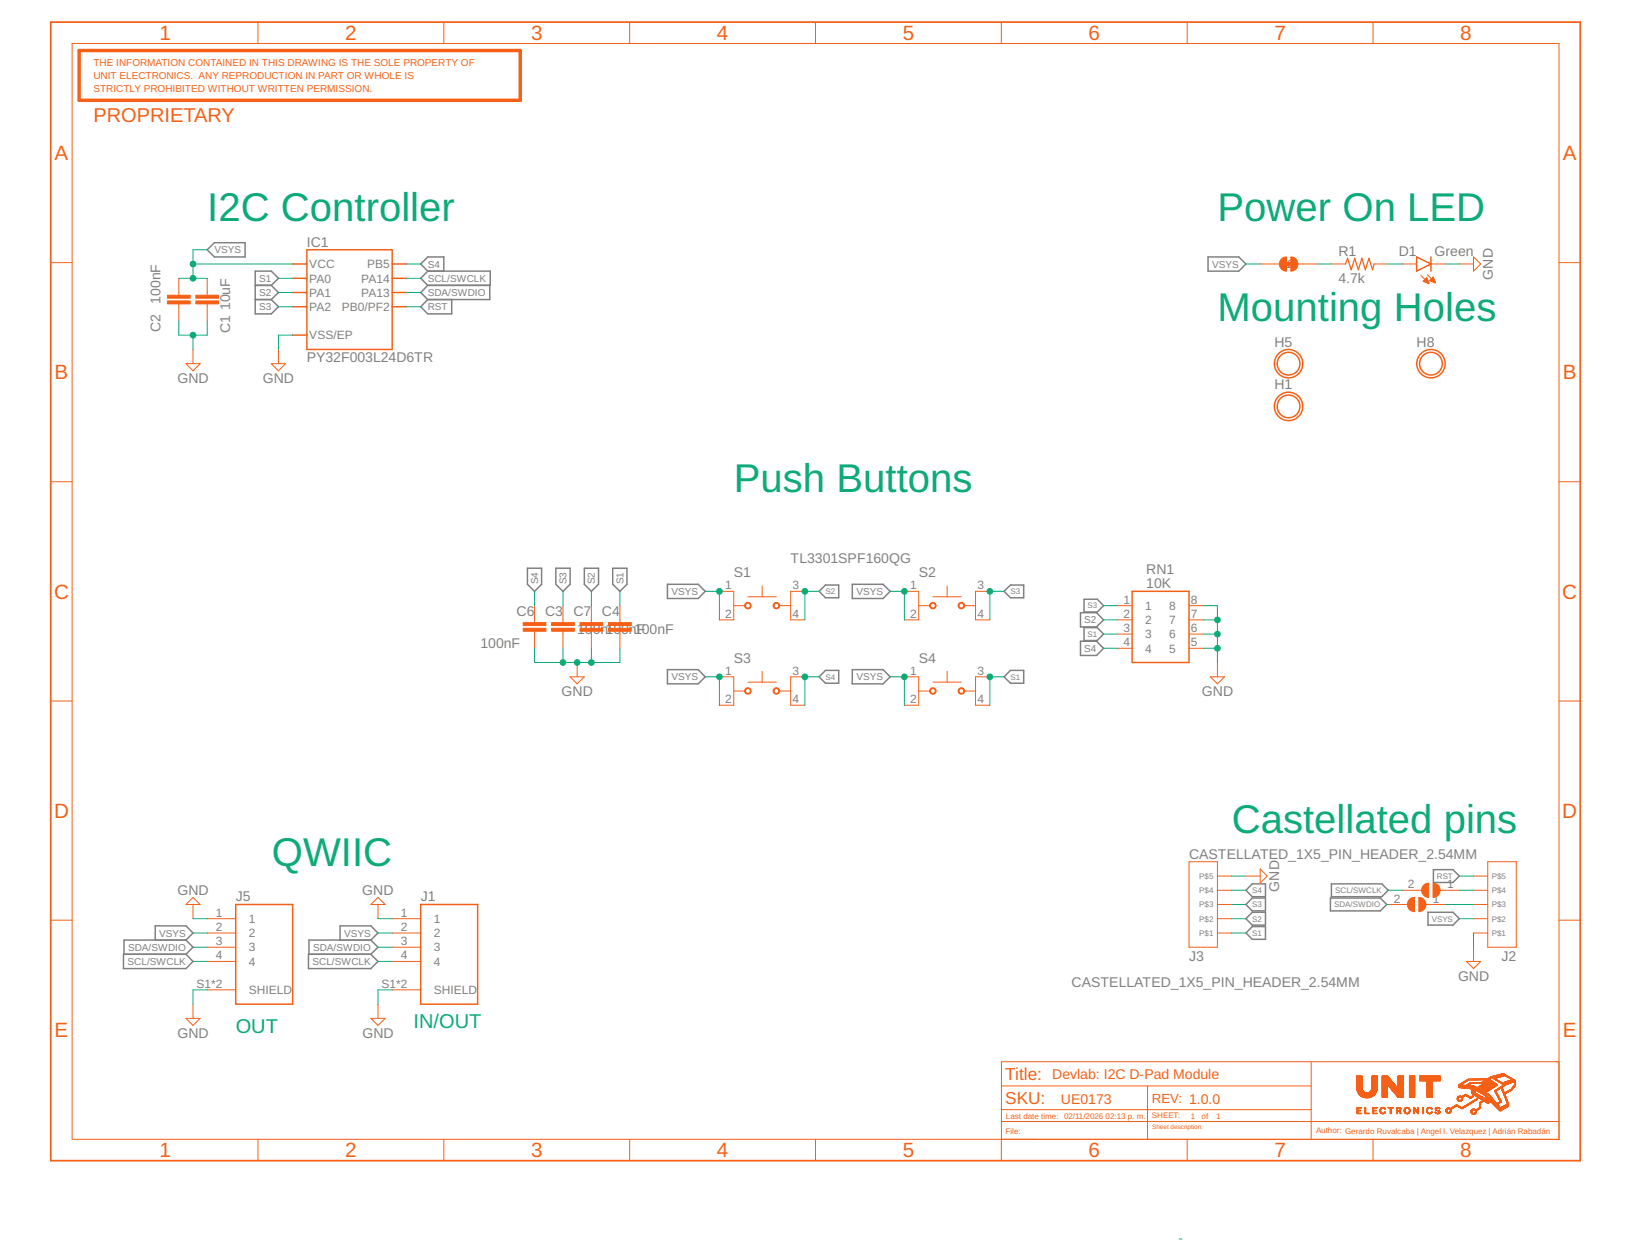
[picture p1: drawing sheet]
<svg xmlns="http://www.w3.org/2000/svg" width="279mm" height="216mm" viewBox="0 0 279 216" stroke-linecap="round" stroke-linejoin="round" font-family="sans-serif">
<defs><g id="words">
<g font-size="6.9" fill="#0dab76">
<text x="35.5" y="37.9">I2C Controller</text>
<text x="208.7" y="37.9">Power On LED</text>
<text x="208.7" y="55">Mounting Holes</text>
<text x="125.8" y="84.3">Push Buttons</text>
<text x="211.1" y="142.8">Castellated pins</text>
<text x="46.6" y="148.4">QWIIC</text>
</g>
<g font-size="3.5" fill="#f56016">
<text x="27.3" y="6.9">1</text>
<text x="59.2" y="6.9">2</text>
<text x="91" y="6.9">3</text>
<text x="122.9" y="6.9">4</text>
<text x="154.7" y="6.9">5</text>
<text x="186.6" y="6.9">6</text>
<text x="218.5" y="6.9">7</text>
<text x="250.3" y="6.9">8</text>
<text x="9.4" y="27.5">A</text>
<text x="267.9" y="27.5">A</text>
<text x="9.4" y="65">B</text>
<text x="267.9" y="65">B</text>
<text x="9.3" y="102.6">C</text>
<text x="267.8" y="102.6">C</text>
<text x="9.3" y="140.1">D</text>
<text x="267.8" y="140.1">D</text>
<text x="9.4" y="177.7">E</text>
<text x="267.9" y="177.7">E</text>
<text x="27.3" y="198.3">1</text>
<text x="59.2" y="198.3">2</text>
<text x="91" y="198.3">3</text>
<text x="122.9" y="198.3">4</text>
<text x="154.7" y="198.3">5</text>
<text x="186.6" y="198.3">6</text>
<text x="218.5" y="198.3">7</text>
<text x="250.3" y="198.3">8</text>
</g>
<text font-size="3.4" fill="#f56016" x="16" y="20.9">PROPRIETARY</text>
<g font-size="3.4" fill="#0dab76">
<text x="40.4" y="176.9">OUT</text>
<text x="70.9" y="176.2">IN/OUT</text>
</g>
<g font-size="3" fill="#f56016">
<text x="172.3" y="185.1">Title:</text>
<text x="172.3" y="189.1">SKU:</text>
</g>
<g font-size="2.4" fill="#808080">
<text x="52.6" y="42.3">IC1</text>
<text x="229.4" y="43.8">R1</text>
<text x="239.8" y="43.8">D1</text>
<text x="245.9" y="43.8">Green</text>
<text x="255.9" y="47.9" transform="rotate(-90 255.9 47.9)">GND</text>
<text x="27.5" y="52.1" transform="rotate(-90 27.5 52.1)">100nF</text>
<text x="39.4" y="53.2" transform="rotate(-90 39.4 53.2)">10uF</text>
<text x="229.4" y="48.4">4.7k</text>
<text x="27.5" y="56.8" transform="rotate(-90 27.5 56.8)">C2</text>
<text x="39.4" y="57.1" transform="rotate(-90 39.4 57.1)">C1</text>
<text x="218.4" y="59.4">H5</text>
<text x="242.8" y="59.4">H8</text>
<text x="30.4" y="65.6">GND</text>
<text x="45.1" y="65.6">GND</text>
<text x="52.6" y="62.1">PY32F003L24D6TR</text>
<text x="218.4" y="66.7">H1</text>
<text x="125.8" y="98.9">S1</text>
<text x="135.5" y="96.5">TL3301SPF160QG</text>
<text x="157.5" y="98.9">S2</text>
<text x="196.5" y="100.7">10K</text>
<text x="196.5" y="98.3">RN1</text>
<text x="88.6" y="105.5">C6</text>
<text x="93.4" y="105.5">C3</text>
<text x="98.3" y="105.5">C7</text>
<text x="103.2" y="105.5">C4</text>
<text x="82.4" y="111.1">100nF</text>
<text x="98.9" y="108.6">10</text>
<text x="101.6" y="108.6">0n1F0</text>
<text x="106.5" y="108.6">0n1F00nF</text>
<text x="125.8" y="113.5">S3</text>
<text x="157.5" y="113.5">S4</text>
<text x="96.3" y="119.3">GND</text>
<text x="206" y="119.3">GND</text>
<text x="203.8" y="147.2">CASTELLATED_1X5_PIN_HEADER_2.54MM</text>
<text x="30.4" y="153.4">GND</text>
<text x="40.4" y="154.4">J5</text>
<text x="62.1" y="153.4">GND</text>
<text x="72.1" y="154.4">J1</text>
<text x="219.3" y="152.8" transform="rotate(-90 219.3 152.8)">GND</text>
<text x="203.8" y="164.7">J3</text>
<text x="257.4" y="164.7">J2</text>
<text x="183.7" y="169.1">CASTELLATED_1X5_PIN_HEADER_2.54MM</text>
<text x="249.9" y="168">GND</text>
<text x="30.4" y="177.8">GND</text>
<text x="62.1" y="177.8">GND</text>
</g>
<g font-size="2.4" fill="#f56016">
<text x="180.4" y="184.8">Devlab: I2C D-Pad Module</text>
<text x="181.9" y="189.1">UE0173</text>
</g>
<text font-size="2.3" fill="#f56016" x="197.4" y="189">REV: 1.0.0</text>
<g font-size="2.1" fill="#808080">
<text x="53" y="46">VCC</text>
<text x="62.9" y="46">PB5</text>
<text x="219.9" y="46">12</text>
<text x="53" y="48.4">PA0</text>
<text x="53" y="50.9">PA1</text>
<text x="53" y="53.3">PA2</text>
<text x="58.6" y="53.3">PB0/PF2</text>
<text x="61.9" y="50.8">PA13</text>
<text x="61.9" y="48.4">PA14</text>
<text x="53" y="58.2">VSS/EP</text>
<text x="124.3" y="101">1</text>
<text x="135.9" y="101">3</text>
<text x="156" y="101">1</text>
<text x="167.6" y="101">3</text>
<text x="124.3" y="105.9">2</text>
<text x="135.9" y="105.9">4</text>
<text x="156" y="105.9">2</text>
<text x="167.6" y="105.9">4</text>
<text x="192.6" y="103.4">1</text>
<text x="192.6" y="105.9">2</text>
<text x="196.3" y="104.5">1</text>
<text x="196.3" y="106.9">2</text>
<text x="200.4" y="106.9">7</text>
<text x="200.4" y="104.5">8</text>
<text x="204.1" y="105.9">7</text>
<text x="204.1" y="103.4">8</text>
<text x="192.6" y="108.3">3</text>
<text x="192.6" y="110.7">4</text>
<text x="196.3" y="109.4">3</text>
<text x="196.3" y="111.8">4</text>
<text x="200.4" y="111.8">5</text>
<text x="200.4" y="109.4">6</text>
<text x="204.1" y="110.7">5</text>
<text x="204.1" y="108.3">6</text>
<text x="124.3" y="115.6">1</text>
<text x="135.9" y="115.6">3</text>
<text x="156" y="115.6">1</text>
<text x="167.6" y="115.6">3</text>
<text x="124.3" y="120.5">2</text>
<text x="135.9" y="120.5">4</text>
<text x="156" y="120.5">2</text>
<text x="167.6" y="120.5">4</text>
<text x="238.9" y="154.6">2</text>
<text x="241.3" y="152.2">2</text>
<text x="245.6" y="154.6">1</text>
<text x="248" y="152.2">1</text>
<text x="37" y="157.1">1</text>
<text x="37" y="159.5">2</text>
<text x="37" y="162">3</text>
<text x="42.6" y="158.2">1</text>
<text x="42.6" y="160.6">2</text>
<text x="68.7" y="157.1">1</text>
<text x="68.7" y="159.5">2</text>
<text x="68.7" y="162">3</text>
<text x="74.4" y="158.2">1</text>
<text x="74.4" y="160.6">2</text>
<text x="37" y="164.4">4</text>
<text x="42.6" y="163">3</text>
<text x="42.6" y="165.5">4</text>
<text x="68.7" y="164.4">4</text>
<text x="74.4" y="163">3</text>
<text x="74.4" y="165.5">4</text>
<text x="33.7" y="169.3">S1*2</text>
<text x="42.6" y="170.3">SHIELD</text>
<text x="65.4" y="169.3">S1*2</text>
<text x="74.4" y="170.3">SHIELD</text>
</g>
<g font-size="1.7" fill="#f56016">
<text x="16" y="11.3">THE INFORMATION CONTAINED IN THIS DRAWING IS THE SOLE PROPERTY OF</text>
<text x="16" y="13.5">UNIT ELECTRONICS. ANY REPRODUCTION IN PART OR WHOLE IS</text>
<text x="16" y="15.7">STRICTLY PROHIBITED WITHOUT WRITTEN PERMISSION.</text>
</g>
<g font-size="1.7" fill="#808080">
<text x="36.7" y="43.4">VSYS</text>
<text x="73.3" y="45.9">S4</text>
<text x="207.8" y="45.9">VSYS</text>
<text x="44.4" y="48.3">S1</text>
<text x="44.4" y="50.7">S2</text>
<text x="44.4" y="53.2">S3</text>
<text x="73.3" y="48.3">SCL/SWCLK</text>
<text x="73.3" y="50.7">SDA/SWDIO</text>
<text x="73.3" y="53.2">RST</text>
<text x="92.2" y="100.1" transform="rotate(-90 92.2 100.1)">S4</text>
<text x="97.1" y="100.1" transform="rotate(-90 97.1 100.1)">S3</text>
<text x="102" y="100.1" transform="rotate(-90 102 100.1)">S2</text>
<text x="106.9" y="100.1" transform="rotate(-90 106.9 100.1)">S1</text>
<text x="115.1" y="102">VSYS</text>
<text x="146.8" y="102">VSYS</text>
<text x="185.9" y="106.8">S2</text>
<text x="185.9" y="111.7">S4</text>
<text x="115.1" y="116.6">VSYS</text>
<text x="146.8" y="116.6">VSYS</text>
<text x="27.3" y="160.5">VSYS</text>
<text x="59" y="160.5">VSYS</text>
<text x="21.9" y="165.4">SCL/SWCLK</text>
<text x="22" y="162.9">SDA/SWDIO</text>
<text x="53.6" y="165.4">SCL/SWCLK</text>
<text x="53.7" y="162.9">SDA/SWDIO</text>
</g>
<g font-size="1.4" fill="#808080">
<text x="141.5" y="101.8">S2</text>
<text x="173.2" y="101.8">S3</text>
<text x="186.4" y="104.3">S3</text>
<text x="186.4" y="109.1">S1</text>
<text x="141.5" y="116.5">S4</text>
<text x="173.2" y="116.5">S1</text>
<text x="205.6" y="155.5">P$3</text>
<text x="205.6" y="153">P$4</text>
<text x="205.6" y="150.6">P$5</text>
<text x="214.7" y="155.5">S3</text>
<text x="214.7" y="153">S4</text>
<text x="228.7" y="155.5">SDA/SWDIO</text>
<text x="228.9" y="153">SCL/SWCLK</text>
<text x="246.3" y="150.6">RST</text>
<text x="255.7" y="155.5">P$3</text>
<text x="255.7" y="153">P$4</text>
<text x="255.7" y="150.6">P$5</text>
<text x="205.6" y="160.3">P$1</text>
<text x="205.6" y="157.9">P$2</text>
<text x="214.7" y="160.4">S1</text>
<text x="214.7" y="157.9">S2</text>
<text x="245.4" y="157.9">VSYS</text>
<text x="255.7" y="160.4">P$1</text>
<text x="255.7" y="157.9">P$2</text>
</g>
<g font-size="1.4" fill="#f56016">
<text x="172.4" y="191.7">Last date time: 02/11/2026</text>
<text x="189.5" y="191.7">02:13 p. m.</text>
<text x="197.5" y="191.6">SHEET:</text>
<text x="204.1" y="191.7">1</text>
<text x="206" y="191.7">of</text>
<text x="208.5" y="191.7">1</text>
<text x="172.4" y="194.2">File:</text>
<text x="225.6" y="194.2">Author: Gerardo Ruvalcaba | Angel I. Velazquez | Adrián Rabadán</text>
</g>
<text font-size="1.1" fill="#f56016" x="197.5" y="193.4">Sheet description:</text>
</g></defs>
<g fill="none" stroke="#808080" stroke-width=".17">
<path d="M232.6 190.8h.8M232.6 190.7h.1M232.6 190.6h.1M232.6 190.5h.1M232.6 190.4h.1M232.6 190.3h.6M232.6 190.2h.6M232.6 190.2h.1M232.6 190.1h.1M232.6 190h.1M232.6 189.9h.1M232.6 189.8h.8"/>
<path d="M234 190.8h.7M234 190.7l.1 .1M234 190.7h.1M234 190.6h.1M234 190.5h.1M234 190.4h.1M234 190.3h.1M234 190.2h.1M234 190.1h.1M234 190h.1M234 189.9h.1M234 189.8h.1"/>
<path d="M235.3 190.8h.8M235.3 190.7h.1M235.3 190.6h.1M235.3 190.5h.1M235.3 190.4h.1M235.3 190.3h.6M235.3 190.2h.6M235.3 190.2h.1M235.3 190.1h.1M235.3 190h.1M235.3 189.9h.1M235.3 189.8h.7"/>
<path d="M236 189.8h-.7M236.6 190.3l.1 .1M236.6 190.3h.1M236.6 190.2h.1M236.6 190.5h.1M236.6 190.4h.1M236.6 190.1h.1M236.6 190.6h.1M236.6 190.6l.2 .1M236.7 190.7h.2M236.7 190.1h-.1M236.7 190l-.1 .1"/>
<path d="M236.7 190.7l.2 .1M236.7 190h-.1M236.8 190.8h.5M236.8 189.9l-.2 .1M236.8 189.9h-.1M236.8 189.8h.5M236.9 190.8h.3M236.9 189.9h-.2M237 189.8h.1M237 190.9h.1M237.2 189.9h.2M237.3 190.7h.1"/>
<path d="M237.3 189.9h.1M237.3 190h.1M237.3 189.8h-.6M237.4 190.7l-.2 .1M237.4 190.6h.1M237.4 190.5h.1M237.4 190.7h-.2M237.4 190v.1M237.4 190.6h-.1M238 189.8h.8M238.3 190.8h.1M238.3 190.7h.1"/>
<path d="M238.3 190.6h.1M238.3 190.5h.1M238.3 190.4h.1M238.3 190.3h.1M238.3 190.2h.1M238.3 190.1h.1M238.3 190h.1M238.3 189.9h.1M239.4 190.8h.1M239.4 190.7h.1M239.4 190.6h.1M239.4 190.5h.1"/>
<path d="M239.4 190.4h.1M239.4 190.3h.6M239.4 190.2h.1M239.4 190.1h.1M239.4 190h.1M239.4 189.9h.1M239.4 189.8h.6M239.4 189.8h.5M239.8 190.4h.1M239.8 190.4l.1 .1M239.8 190.5h.2M239.8 189.8h.1"/>
<path d="M239.9 190.5h.1M239.9 190.6h.1M239.9 189.9h.2M239.9 190.6h.2M239.9 190.6l.2 .1M240 190.3l-.6 .1M240 190.7h.1M240 189.9l.1 .1M240 190.7l.1 .1M240 190.1h.1M240 190h.1M240 190.8h.2"/>
<path d="M240.1 190.8h.1M240.1 190.2l-.2 .1M240.1 190.2h-.1M240.7 190.4h.1M240.7 190.3h.1M240.7 190.2h.1M240.7 190.1h.1M240.7 190.5h.1M240.7 190.6h.2M240.8 190.6h.1M240.8 190.6l.1 .1M240.8 190.2h-.1"/>
<path d="M240.8 190.7h.2M240.9 190l-.2 .1M240.9 190.7l.2 .1M240.9 190h-.2M240.9 189.8h.6M240.9 190.8h.6M240.9 189.9l-.1 .1M241 189.9h-.2M241 189.8h.4M241 190.8h.4M241.1 189.7v.1M241.1 189.8h.2"/>
<path d="M241.2 190.9h.1M241.3 189.7v.1M241.3 190.8h.2M241.4 189.9h.2M241.4 190.7h.2M241.5 189.9l.1 .1M241.5 190.6h.1M241.5 190h.1M241.6 190.5h.1M241.6 190.1h.1M241.6 190.4h.1M241.6 190.2h.1"/>
<path d="M241.6 190.6l-.2 .1M241.6 190.3h.1M241.6 190.6h-.1M242.3 190.8h.1M242.3 190.7h.1M242.3 190.6h.1M242.3 190.5h.1M242.3 190.4h.1M242.3 190.3h.1M242.3 190.2h.1M242.3 190.1h.1M242.3 190h.1"/>
<path d="M242.3 189.9l.3 .1M242.3 189.9h.2M242.3 189.8h.2M242.3 189.8h.1M242.5 190h.1M242.5 190l.1 .1M242.5 190.1h.2M242.6 190.2h.1M242.6 190.2l.2 .1M242.7 190.3h.1M242.7 190.4h.2M242.8 190.4l.1 .1"/>
<path d="M242.8 190.5h.1M242.8 190.5h.2M242.8 190.6h.2M242.9 190.6h.1M242.9 190.6h.2M242.9 190.7h.2M243 190.7h.1M243 190.8h.1M243.1 190.6h.1M243.1 190.5h.1M243.1 190.4h.1M243.1 190.3h.1"/>
<path d="M243.1 190.2h.1M243.1 190.1h.1M243.1 190h.1M243.1 189.9h.1M243.1 189.8h.1M243.8 190.8h.1M243.8 190.7h.1M243.8 190.6h.1M243.8 190.5h.1M243.8 190.4h.1M243.8 190.3h.1M243.8 190.2h.1"/>
<path d="M243.8 190.1h.1M243.8 190h.1M243.8 189.9h.1M243.8 189.8h.1M244.6 190.5h.1M244.6 190.4h.1M244.6 190.3h.1M244.6 190.2h.1M244.6 190.1h.1M244.6 190.6h.2M244.6 190.6h.1M244.6 190h.2"/>
<path d="M244.7 190.6l.1 .1M244.7 190.7h.2M244.7 190.7l.2 .1M244.7 190l-.1 .1M244.8 190h-.2M244.8 190.8h.5M244.8 189.9h-.1M244.8 189.8h.5M244.9 190.8h.4M244.9 189.9h-.2M244.9 189.7v.1M245 189.8h.2"/>
<path d="M245 190.9h.1M245.2 189.7v.1M245.2 189.9h.2M245.3 189.9h.1M245.3 190.7h.1M245.3 190h.2M245.3 189.8h-.5M245.4 190.7l-.2 .1M245.4 190.5h.1M245.4 190.7h-.1M245.4 190v.1M245.5 190.6h-.2"/>
<path d="M245.5 190.6h-.1M246 190.6h.1M246 190.6l.2 .1M246 190.5h.1M246 190.1h.1M246 190h.1M246.1 190.7h.1M246.1 190.2h.2M246.1 190.2h.1M246.1 190.7l.2 .1M246.1 190.2l.4 .1M246.1 190.8h.6"/>
<path d="M246.1 189.8h.6M246.2 190.3h.5M246.2 189.9h-.1M246.2 189.8h.5M246.2 190.8h.5M246.3 189.9h-.2M246.3 190.3l.5 .1M246.3 189.8h.2M246.4 190.9h.1M246.6 189.9h.2M246.6 190.4h.2M246.7 189.9h.1"/>
<path d="M246.7 190.4l.1 .1M246.7 190.7h.1M246.7 190.5h.1M246.7 190h.1M246.7 190.6h.1M246.8 190.7l-.2 .1M246.8 190.7h-.2M246.8 190.6h-.1M247.8 190.3h.2M247.9 190.4h.1M247.9 190.2h.1M247.9 190.5h.2"/>
<path d="M247.9 190.1h.1M247.9 190.6h.3M248 190.6h.6M248 190.2h-.1M248 189.9h.6M248.1 190.7h.4M248.1 190.1h-.2M248.1 189.9h.4M248.1 190l-.2 .1M248.2 189.8v.1M248.2 190h-.3M248.3 189.8h.1"/>
<path d="M248.3 190h.6M248.4 189.8v.1M248.5 190h.3M248.5 190.1h.2M248.6 190.1h.1M248.6 190.4h.2M248.6 190.2h.2M248.6 190.3h.2M248.7 190.6h-.3M248.7 190.5h-.2M248.9 189.9l-.9 .1M249 189.9h-.3"/>
<path d="M249 189.9h-.2M249.1 189.8h-.3M249.2 189.8h-.3M249.3 189.7l-.4 .1M249.3 189.7h-.3M249.4 189.5h.2M249.4 189.7h-.3M249.4 189.5h.6M249.4 189.6h-.3M249.5 189.4h.4M249.5 189.6h-.3M249.6 189.4h.2"/>
<path d="M249.6 189.5h-.3M249.6 189.3h.1M249.7 189.5h.3M249.8 189.5h.3M249.8 188.3h.1M249.8 188.2h.1M249.8 188.4h.2M249.8 188.1h.2M249.8 188.4l.2 .1M249.9 189.6h.3M249.9 188.5h.1M249.9 188.5l.2 .1"/>
<path d="M249.9 188.6h.7M249.9 189.6h.4M250 188.2h-.2M250 188.6h.5M250 189.7h.3M250 188.1h-.2M250 187.9h.5M250 188.7h.4M250 188h-.1M250 186.4h1.6M250 186.3h1.2M250 186.3h.8"/>
<path d="M250 186.2h.4M250 186.2h.2M250 186.1h.2M250 186h1.8M250 186h1.6M250 185.9h1M250 185.9h.4M250.1 189.7h.3M250.1 187.8h.3M250.1 189.7l.4 .1M250.1 188h-.2M250.2 188.7h.1"/>
<path d="M250.2 189.8h.3M250.3 189.8h.6M250.4 189.9h.4M250.4 188h.4M250.4 188.6h.2M250.4 186.4h1.7M250.4 186.1h1.9M250.4 189.9h.3M250.4 188h.3M250.4 185.8l-.3 .1M250.5 188.1h.2M250.5 189.9h.2"/>
<path d="M250.5 185.8h-.3M250.5 188.4h.2M250.5 188.2h.2M250.6 190h.1M250.6 188.3h.1M250.6 188.2h.1M250.6 185.8h-.3M250.6 186.4h.1M250.7 188.5h-.3M250.7 185.7h-.4M250.7 188.4l-.2 .1M250.7 188.4h-.2"/>
<path d="M250.7 187.8h.3M250.7 185.7h-.3M250.8 186.3h.1M250.8 185.6l-.3 .1M250.8 187.9l-.9 .1M250.8 189.7h.3M250.9 185.6h-.4M250.9 187.9h-.9M250.9 186.4l1.5 .1M250.9 187.7h.6M250.9 186.1h.1M250.9 185.5l-.3 .1"/>
<path d="M251 189.8h-.3M251 187.9h-.3M251 187.7h.5M251 186.1h1.7M251 189.7l-.3 .1M251 187.6h.4M251 185.5h-.3M251.1 189.7h-.3M251.1 187.8h-.3M251.1 185.5h-.3M251.1 187.6h.2M251.1 187.7h-.3"/>
<path d="M251.1 185.4h-.3M251.2 187.5h.1M251.2 185.4h-.3M251.2 189.6h-.3M251.2 186.5h1.3M251.3 189.6h-.3M251.3 185.3l-.3 .1M251.3 187.7h.3M251.3 186.1l1.5 .1M251.4 185.3h-.3M251.4 189.5h-.3M251.4 187.8h.3"/>
<path d="M251.4 185.9h.3M251.5 187.8h.2M251.5 189.4l-.3 .1M251.5 187.9h.3M251.5 185.2h-.3M251.5 186.5h.1M251.6 189.4h-.3M251.6 187.9h.3M251.6 185.2h-.4M251.6 187.9l.3 .1M251.7 189.4h-.4M251.7 185.1h-.4"/>
<path d="M251.7 185.9h-.4M251.7 188h.3M251.7 189.3h-.3M251.7 186.5h.8M251.7 185.1h-.3M251.8 188h.5M251.8 189.3h-.3M251.8 185.8l-.3 .1M251.8 188.1h.5M251.9 189.2l-.4 .1M251.9 186.4h.1M251.9 186.2h1"/>
<path d="M251.9 185.8h-.3M251.9 188.1h.3M251.9 189.2h-.3M251.9 188.2h.3M252 189.1l-.3 .1M252 185.7h-.3M252 188.2h.1M252 186.6h.5M252.1 189.1h-.4M252.1 188.2h.1M252.1 185.7h-.3M252.1 186.2h.1"/>
<path d="M252.1 190.6h.2M252.1 190.5h.2M252.1 190.4h.2M252.1 189.1h-.3M252.1 185.6l-.3 .1M252.2 190.6h.1M252.2 188.9h.3M252.2 190.7h.2M252.2 190.6l.1 .1M252.2 190.7l.2 .1M252.2 189h-.3M252.2 190.8h.3"/>
<path d="M252.3 190.2h.6M252.3 189h-.3M252.3 190.8h.6M252.3 186.2h.6M252.3 190.9h.6M252.3 190.4h-.1M252.3 190.1h.6M252.3 187.9h.2M252.3 188.9l-.3 .1M252.3 186.1h.1M252.3 190.3h-.1M252.3 190.1h.5"/>
<path d="M252.3 187.8h.2M252.3 187.4l.4 .1M252.3 187.4h.3M252.3 187.3l.2 .1M252.3 187.3h.2M252.3 187.2h.2M252.3 187.1h.2M252.3 187h.2M252.3 186.9h.2M252.3 186.8h.2M252.3 186.7h.2M252.3 186.6h.2"/>
<path d="M252.4 190.9h.4M252.4 190.2l-.2 .1M252.4 188.9h-.3M252.4 188h-.3M252.4 187.8h.1M252.4 187.5h.3M252.5 190.2h-.3M252.5 190.1h.2M252.5 187.9l-.3 .1M252.5 187.5h.3M252.5 190.9h.2M252.5 187.9h-.3"/>
<path d="M252.5 188.8h-.3M252.5 187.6h.4M252.6 188.8h-.3M252.6 187.6h.3M252.7 190.8h.2M252.7 188.7h-.3M252.7 187.6l.3 .1M252.7 186.3h.3M252.7 190.2h.5M252.7 186.5h.1M252.7 187.3l.3 .1M252.7 187.3h.3"/>
<path d="M252.7 187.3h.2M252.7 187.2h.2M252.7 187.1h.2M252.7 187h.2M252.7 186.9h.2M252.7 186.8h.2M252.7 186.7l.5 .1M252.7 186.7h.4M252.7 186.6l.3 .1M252.7 186.6h.2M252.8 188.7h-.4M252.8 187.7h.3"/>
<path d="M252.8 186.3h.3M252.8 190.2h.4M252.8 187.4h.3M252.8 190.3h.3M252.8 188.6l-.3 .1M252.8 187.7h.4M252.8 186.4h.4M252.9 190.3h.1M252.9 187.4l.3 .1M252.9 190.6h.1M252.9 190.4h.1M252.9 187.8h.3"/>
<path d="M252.9 186.4h.3M252.9 190.5h.1M252.9 188.6h-.3M252.9 186.8h.3M252.9 187.5h.4M253 190.7l-.2 .1M253 188.5l-.3 .1M253 187.8h.3M253 186.4l.3 .1M253 190.7h-.2M253 187.5h.3M253 186.8l.3 .1"/>
<path d="M253 190.6l-.1 .1M253 188.3h.2M253 187.9h.3M253 190.6h-.1M253 186.5h.4M253.1 188.5h-.3M253.1 188.3h.1M253.1 187.9h.3M253.1 187.6h.3M253.1 186.9h.3M253.1 188.4l-.3 .1M253.1 186.5h.4"/>
<path d="M253.2 188.3h.1M253.2 187.6h.3M253.2 187.9h.3M253.2 186.9h.3M253.2 188.4h-.3M253.2 186.6h.4M253.2 188h.4M253.2 187.6l.4 .1M253.2 187h.4M253.3 188.4h-.3M253.3 187.7h.3M253.3 186.6h.3"/>
<path d="M253.3 190.2h-.3M253.3 188h.3M253.3 187h.3M253.3 186.6l.4 .1M253.4 186.3h.3M253.4 190.1h-.3M253.4 188.1h.3M253.4 187.7h.3M253.4 187l.3 .1M253.4 187.8h.4M253.4 186.4h.4M253.4 186.2h.7"/>
<path d="M253.4 188.1h.4M253.4 186.7h.4M253.5 190.1h-.3M253.5 187.1h.3M253.5 188.2h.4M253.5 186.7l.4 .1M253.5 186.4h.4M253.5 186.2h.5M253.5 190l-.3 .1M253.5 187.8h.4M253.6 189.8h.2M253.6 187.1l.3 .1"/>
<path d="M253.6 187.9h.3M253.6 186.8h.3M253.6 186.2h.4M253.6 190h-.3M253.6 188.2h.3M253.6 186.4l.3 .1M253.6 187.2h.4M253.6 189.7h.2M253.6 189.6h.2M253.6 189.5h.2M253.6 189.4h.2M253.6 189.3h.2"/>
<path d="M253.6 189.2h.2M253.6 189.1h.2M253.6 189h.2M253.6 187.9h.4M253.7 189.9l-.4 .1M253.7 188.2l.3 .1M253.7 186.8l.3 .1M253.7 186.5h.3M253.7 186.3h-.3M253.7 187.2h.3M253.7 189.9h-.3M253.7 187.9l.3 .1"/>
<path d="M253.7 188.3h.3M253.7 187.3h.4M253.7 186.5h.4M253.8 186.9h.3M253.8 189.9h-.3M253.8 188.3h.3M253.8 188h.3M253.8 186.6h.4M253.9 189h-.3M253.9 188.8h.1M253.9 187.3h.2M253.9 186.9h.3"/>
<path d="M253.9 186h.5M253.9 188.4h.3M253.9 188h.3M253.9 186.3h.3M253.9 188.9l-.3 .1M253.9 188.7h.1M253.9 187.3l.4 .1M253.9 185.9h.4M253.9 186.6h.4M253.9 188.4h.4M253.9 188.1h.4M253.9 187h.4"/>
<path d="M253.9 186.3h.4M253.9 186.1h-.3M254 188.9h-.3M254 188.7h.1M254 187.4h.3M254 186.6l.3 .1M254 188.8l-.3 .1M254 188.4l.3 .1M254 188.1h.3M254 187h.3M254 186.4h.4M254 186.1h-.3"/>
<path d="M254 187.4l.4 .1M254.1 188.8h-.3M254.1 187l.3 .1M254.1 186.7h.3M254.1 186h-.3M254.1 188.5h.3M254.1 188.2h.3M254.1 186.4h.3M254.1 185.6h-2.2M254.1 187.5h.3M254.1 186.7l.4 .1M254.1 188.5l.4 .1"/>
<path d="M254.1 187.1h.4M254.1 186h.3M254.1 185.8h.6M254.1 185.5l-2.1 .1M254.2 188.2h.3M254.2 187.5h.3M254.2 186.4l.3 .1M254.2 188.6h.4M254.2 186.8h.4M254.2 186.1h.3M254.2 188.2l.4 .1M254.2 187.1l.4 .1"/>
<path d="M254.2 185.5h-2.2M254.3 186.5h.3M254.3 185.7h.4M254.3 187.6h.3M254.3 185.9h-.3M254.3 187.2h.4M254.3 186.8l.4 .1M254.3 186.1h.3M254.3 185.5h-.3M254.3 188.6l.4 .1M254.3 188.3h.5M254.3 187.6h.4"/>
<path d="M254.3 186.5h.4M254.3 185.8l-.3 .1M254.4 186.1l.3 .1M254.4 188.3h.4M254.4 187.2h.3M254.4 185.4h-.4M254.4 188.7h.3M254.4 186.6h.3M254.4 185.8h-.3M254.4 187.6l.4 .1M254.4 186.9h.4M254.4 186.2h.3"/>
<path d="M254.4 185.6h.6M254.4 187.3h.4M254.4 185.4h-.3M254.5 188.7h.3M254.5 188.4h.3M254.5 185.8h.3M254.5 186.6h.3M254.5 186.2h.3M254.5 187.7h.3M254.5 186.9h.6M254.5 185.6h.4M254.5 187.3h.4"/>
<path d="M254.5 185.8l.4 .1M254.5 185.3l-.3 .1M254.6 188.8h.2M254.6 186.6l.3 .1M254.6 187.7h.2M254.6 187h.5M254.6 186.3h.3M254.6 185.3h-.3M254.6 187.3l.4 .1M254.6 188.8h.5M254.6 188.4h.2M254.6 185.9h.3"/>
<path d="M254.6 185.7h-.3M254.6 186.7h.4M254.6 186.3h.4M254.7 187.8h.1M254.7 187h.3M254.7 185.5h.2M254.7 185.3h-.4M254.7 188.8h.7M254.7 188.5h.1M254.7 188.2h.1M254.7 188.1h.1M254.7 188h.1"/>
<path d="M254.7 187.9h.1M254.7 185.9h.3M254.7 185.6l-.3 .1M254.7 187.4h.3M254.7 186.7l.3 .1M254.7 185.4h.7M254.7 186.4h.3M254.7 185.2h-.3M254.7 188.9h.7M254.7 187h.2M254.7 185.6l.3 .1M254.8 188.5v.1"/>
<path d="M254.8 187.4l.3 .1M254.8 186.8h.5M254.8 186h.3M254.8 185.4h.5M254.8 186.4h.3M254.8 185.7h.3M254.8 185.2h-.3M254.8 188.9h.5M254.8 187.1h.1M254.8 185.4h.4M254.8 187.5h.4M254.9 186.4l.3 .1"/>
<path d="M254.9 186.1h.3M254.9 185.7h.3M254.9 185.5h-.3M254.9 185.1h-.4M254.9 189h.3M254.9 187.5h.3M254.9 186.5h.3M254.9 185.8h.4M255 189h.1M255 186.1h.2M255 188.8h.1M255 188.7h.1"/>
<path d="M255 188.6h.1M255 188.5h.1M255 188.4h.1M255 188.3h.4M255 188.3h.3M255 188.2l.3 .1M255 188.2h.2M255 188.1h.1M255 188h.1M255 187.9v.1M255 185.1h-.4M255 187.6h.2"/>
<path d="M255 189.1h.1M255 186.5h.3M255 186.1l.3 .1M255 185.8h.3M255.1 187.6h.2M255.1 185h-3.6M255.1 186.6h.6M255.1 186.2h.3M255.1 185.8l.3 .1M255.1 187.6l.2 .1M255.1 185.2h.6M255.1 185h-3.5"/>
<path d="M255.1 187.7h.3M255.1 186.6h.5M255.1 186.2h.4M255.1 185.5h.3M255.2 188.8h.6M255.2 186.9h-.3M255.2 185.9h.3M255.2 185.1h.4M255.2 188.4h.2M255.2 187.7h.2M255.2 185.5h.3M255.2 184.9l-3.6 .1"/>
<path d="M255.2 186.6h.3M255.2 185.3h-.3M255.2 187.8h.2M255.2 186.3h.3M255.2 185.1h.3M255.2 188.4l.3 .1M255.2 187.8h.3M255.2 184.9h-2.9M255.3 188.8h.5M255.3 186.3h.3M255.3 185.5l.3 .1M255.3 185.3h-.3"/>
<path d="M255.3 188.5h.2M255.3 187.9h.2M255.3 186h.3M255.3 184.8l-.5 .1M255.3 188.7h.4M255.3 185.6h.4M255.3 185.2h-.3M255.3 185h.1M255.4 188.6h.2M255.4 187.9h.2M255.4 186.4h.6M255.4 186h.3"/>
<path d="M255.4 188h.2M255.4 186.7l-.3 .1M255.4 184.8h-.3M255.4 188.7h.3M255.4 186.4h.5M255.4 186.1h.4M255.4 185.6l.3 .1M255.4 185.2h.3M255.4 188.6l.3 .1M255.4 188h.3M255.5 186.7h-.3M255.5 185.3h.3"/>
<path d="M255.5 184.8h-.4M255.5 188.1h.2M255.5 185.7h.3M255.5 186.4h.4M255.5 186.1h.3M255.5 184.7h-.3M255.5 188.2h.3M255.5 185.7h.4M255.6 186.1l.3 .1M255.6 188.2h.2M255.6 185.3l.3 .1M255.6 184.7h-.3"/>
<path d="M255.6 185.8h.3M255.6 188.8l.3 .1M255.7 188.3h.2M255.7 186.2h.5M255.7 188.9h.2M255.7 185.4h.3M255.7 184.6l-.4 .1M255.7 185.8h.3M255.7 188.9l.2 .1M255.7 186.5h-.3M255.7 188.4h.2M255.8 189h.2"/>
<path d="M255.8 185.8l.3 .1M255.8 188.4h.2M255.8 184.6h-.4M255.8 188.4l.2 .1M255.8 186.5h-.3M255.8 186.3h.3M255.8 185.5h.3M255.8 185.9h.3M255.8 189.1h.3M255.8 188.5h.3M255.9 185.5h.3M255.9 184.7h.5"/>
<path d="M255.9 189.1h.2M255.9 188.5l.2 .1M255.9 185.9h.3M255.9 188.6h.2M255.9 189.1l.2 .1M255.9 184.8h.3M255.9 185.5l.3 .1M256 189.2h.2M256 188.6l.2 .1M256 186h.6M256 184.6h-.5M256 189.2l.2 .1"/>
<path d="M256 185.6h.3M256 184.8h.3M256 188.7h.2M256 189.3h.3M256 186h.5M256.1 188.7h.2M256.1 186.3h-.3M256.1 185.6l.2 .1M256.1 184.8l.3 .1M256.1 189.3h.2M256.1 188.8h.2M256.1 186.1h.4"/>
<path d="M256.1 189.4h.2M256.1 185.7h.3M256.1 184.9h.3M256.1 184.5h-.5M256.2 188.8l.2 .1M256.2 189.4h.2M256.2 184.9l.3 .1M256.2 189.4l.2 .1M256.2 188.9h.2M256.2 185.7h.3M256.2 188.9l.2 .1M256.2 187h.2"/>
<path d="M256.3 189.5h.2M256.3 189h.2M256.3 187l.2 .1M256.3 187h.1M256.3 185.8h.3M256.3 185h.3M256.3 187.1h.2M256.3 187.1l.2 .1M256.3 184.5h-.7M256.3 186.1l-.3 .1M256.3 189.6h.3M256.3 189.1h.2"/>
<path d="M256.3 187.2h.2M256.4 189.6h.2M256.4 189.1h.5M256.4 187.3h.2M256.4 187.2h.1M256.4 186.1h-.3M256.4 185.8l.3 .1M256.4 185.1h.4M256.4 189.1h.4M256.4 185.9h.3M256.4 189.7h.2M256.4 189.2h.4"/>
<path d="M256.4 187.3l.2 .1M256.4 184.4h-.6M256.5 189.7h.2M256.5 187.4h.1M256.5 186.9h-.3M256.5 189.2h.2M256.5 187.4l.1 .1M256.5 189.7l.2 .1M256.5 187.5h.2M256.5 185.1h.3M256.5 189.3h.2M256.5 189.8h.3"/>
<path d="M256.5 189.3h.3M256.5 187.6h.2M256.5 184.7h-.6M256.6 187.6h.2M256.6 189.8h.2M256.6 189.4h.2M256.6 185.2h.3M256.6 187.7h.2M256.6 189.9h.3M256.6 186.8l-.3 .1M256.6 184.4h-.7M256.6 185.9h-.3"/>
<path d="M256.7 189.9h.2M256.7 189.4l.2 .1M256.7 187.8h.1M256.7 187.8h.2M256.7 185.3h.3M256.7 189.9l.2 .1M256.7 189.5h.2M256.7 187.9h.2M256.7 186.8h-.3M256.7 184.6l-.6 .1M256.8 190h.2M256.8 187.9h.1"/>
<path d="M256.8 189.6h.2M256.8 188h.1M256.8 186.7l-.3 .1M256.8 185.3h.3M256.8 184.3l-.7 .1M256.8 188h.2M256.8 190l.2 .1M256.8 188.1h.2M256.8 190.1h.3M256.8 186.7h-.3M256.8 185.3l.4 .1M256.9 189.7h.2"/>
<path d="M256.9 188.2h.1M256.9 184.6h-.7M256.9 190.1h.2M256.9 188.2h.2M256.9 186.6l-.3 .1M256.9 185.4h.3M256.9 190.2h.6M256.9 189.7l.2 .1M256.9 188.3h.2M256.9 186.5h.3M256.9 189.8h.3M256.9 184.1h1.1"/>
<path d="M257 189.1h-.3M257 186.6h-.3M257 185.4h.3M257 184.3h-.7M257 189.8h.5M257 188.4h.2M257 190.2h.3M257 189.9h.4M257 189h-.3M257 188.5h.2M257 185.5h.3M257.1 190.3h.1"/>
<path d="M257.1 189.9h.2M257.1 188.5l.1 .1M257.1 186.4h.4M257.1 184.6h-.7M257.1 189h-.3M257.1 188.6h.2M257.1 186.5h-.3M257.1 190.3v.1M257.1 188.8h.2M257.1 188.6l.2 .1M257.1 186.3h.4M257.1 185.5h.3"/>
<path d="M257.1 184.3h-.6M257.1 184.1h.8M257.1 190h.1M257.2 190h.1M257.2 188.9l-.3 .1M257.2 188.7h.1M257.2 186.5h-.3M257.2 185.5l.3 .1M257.2 184.5h-.6M257.2 188.9h-.3M257.2 185.6h.7M257.3 189.9l-.2 .1"/>
<path d="M257.3 188.8l-.3 .1M257.3 184.1h.6M257.3 184.2h-.7M257.3 185.6h.5M257.3 188.8h-.3M257.3 186.4l.2 .1M257.3 184.3h1M257.4 186.5h.1M257.4 186.5h.2M257.4 185.7h.3M257.4 184.5h-.7M257.4 190.2h-.4"/>
<path d="M257.4 186.6h.2M257.4 184h.4M257.4 186.6l.2 .1M257.4 184.2h-.6M257.5 186.7h.1M257.5 186.8h.2M257.5 186.8h.1M257.5 186.4h-.5M257.5 186.3h-.3M257.5 186.9h.2M257.5 184.4h-.6M257.5 184.3h.7"/>
<path d="M257.6 190.1h-.4M257.6 187h.1M257.6 186.9h.1M257.6 185.7h-.1M257.6 189.8h-.4M257.6 186.2h-.3M257.6 187.1h.2M257.6 184h.1M257.6 190.1h-.3M257.6 187.2h.2M257.7 189.7l-.4 .1M257.7 187.3h.1"/>
<path d="M257.7 187.2h.1M257.7 184.2h.4M257.7 187.3h.4M257.7 186.1l-.3 .1M257.7 184.4h-.7M257.7 190l-.3 .1M257.7 187.4h.3M257.7 189.7h-.3M257.7 187.5h.2M257.7 186.1h-.2M257.8 187.6h.2M257.8 187.5h.2"/>
<path d="M257.8 190h-.3M257.8 189.7h-.3M257.8 187.7h.2M257.8 187.6l.2 .1M257.8 186.1h-.3M257.8 184.3l-.6 .1M257.9 189.9l-.4 .1M257.9 187.8h.1M257.9 187.7h.1M257.9 189.6h-.4M257.9 187.8h.2M257.9 186h-.3"/>
<path d="M257.9 187.9h.2M258 189.9h-.4M258 188h.1M258 187.4l-.3 .1M258 186h-.3M258 189.6h-.4M258 188.1h.1M258 189.9h-.3M258 188.2h.2M258 188.1h.2M258 185.9h-.3M258 185.5l-.4 .1"/>
<path d="M258 184.3l.4 .1M258.1 189.5h-.4M258.1 188.3h.1M258.1 188.2h.1M258.1 189.8h-.4M258.1 188.4h.2M258.1 188.3h.2M258.1 185.9h-.3M258.1 184.4h.3M258.1 189.5h-.3M258.1 188.5h.2M258.2 189.8h-.4"/>
<path d="M258.2 185.5h-.6M258.2 189.3h.4M258.2 188.6h.2M258.2 188.5h.1M258.2 184.4h.3M258.2 188.6l.2 .1M258.2 189.4l-.3 .1M258.2 188.7h.2M258.2 185.8l-.4 .1M258.3 189.7l-.4 .1M258.3 187.3h-.4M258.3 184.5h.3"/>
<path d="M258.3 189.5h.3M258.3 189.3h.3M258.3 188.8h.1M258.3 185.5h-.5M258.3 189.4h-.3M258.3 188.8l.2 .1M258.3 188.9h.2M258.3 187.2h-.3M258.3 189.7h-.3M258.3 185.8h-.4M258.3 184.5h.4M258.4 189.2h.2"/>
<path d="M258.4 189h.1M258.4 187h.3M258.4 189.7h-.3M258.4 189.5h.2M258.4 189.4h-.4M258.4 189.1h.2M258.4 189.1h.1M258.4 187.2h-.4M258.4 184.6h.3M258.4 189.1l.2 .1M258.4 185.4h-.5M258.4 189.4h.2"/>
<path d="M258.4 185.8h-.4M258.5 189.6h-.4M258.5 187.1l-.4 .1M258.5 184.6h.3M258.5 187.1h-.3M258.5 185.4h-.5M258.6 189.6h-.4M258.6 185.7h-.5M258.6 184.6l.3 .1M258.6 189.3h-.5M258.6 187l-.3 .1M258.6 184.7h.4"/>
<path d="M258.7 185.3l-.6 .1M258.7 185.7h-.5M258.7 184.7h.4M258.8 187h-.4M258.8 185.6l-.5 .1M258.8 185.3h-.5M258.8 184.8h.3M258.8 186.9h-.3M258.8 184.8h.4M258.9 186.7h.3M258.9 185.1h.8M258.9 185.6h-.5"/>
<path d="M258.9 185.3h-.5M258.9 186.9h-.3M258.9 184.8l.3 .1M259 185.5l-.5 .1M259 184.9h.3M259 185.2h-.5M259 186.8l-.3 .1M259.1 186.6h.1M259.1 185h.5M259.1 184.9l.3 .1M259.1 185.5h-.5M259.1 186.8h-.3"/>
<path d="M259.1 186.5h.2M259.1 185.2h-.5M259.2 185h.3M259.2 186.7h-.3M259.2 185.5h-.4M259.2 186.6l-.2 .1M259.2 185.1h-.5M259.3 185.3h.5M259.3 186.6h-.2M259.3 186.3h.2M259.3 185.4h-.5M259.4 186.5h-.2"/>
<path d="M259.4 186.4l-.2 .1M259.4 186.4h-.2M259.4 185.4h-.4M259.4 185.2h.4M259.4 185.1h.4M259.5 186.4h-.3M259.5 185.2h.3M259.5 186h.2M259.5 185.3l-.4 .1M259.6 186.2h-.2M259.6 185.9h.2M259.6 186.1l-.2 .1"/>
<path d="M259.6 185.8h.2M259.6 185.7h.2M259.6 185.6h.2M259.6 185.5h.2M259.6 185.4h.2M259.6 185.3h.2M259.7 186.1h-.2M259.8 186h-.2M259.8 185.3h-.6"/>
</g>
<g fill="none" stroke="#808080" stroke-width=".25">
<path d="M35.5 42.8l1.2-1.2h5.3v2.4h-5.3zM43.8 48.9h2.7M43.8 51.3h2.7M46.5 48.9l1.2-1.2-1.2-1.2h-2.7v7.3h2.7l1.2-1.2-1.2-1.3M46.5 48.9l1.2 1.2-1.2 1.2M73.3 46.5l-1.2 1.2 1.2 1.2M73.3 46.5h10.7v2.4h-10.7M73.3 48.9l-1.2 1.2 1.2 1.2M73.3 51.3l-1.2 1.3 1.2 1.2h4.1v-2.5M73.3 46.5l-1.2-1.3 1.2-1.2h2.8v2.5M83.9 48.9v2.4h-10.6M207.1 44h5.2l1.3 1.2-1.3 1.3h-5.2z"/>
<path d="M90.4 97.4h2.4v2.7l-1.2 1.2-1.2-1.2zM95.3 97.4h2.4v2.7l-1.2 1.2-1.2-1.2zM100.2 97.4h2.4v2.7l-1.2 1.2-1.2-1.2zM105 97.4h2.5v2.7l-1.2 1.2-1.3-1.2zM114.4 114.7h5.3l1.2 1.3-1.2 1.2h-5.3zM114.4 100.1h5.3l1.2 1.2-1.2 1.3h-5.3zM140.4 101.3l1.1-1.1h2.3v2.2h-2.3zM141.5 114.9h2.3v2.2h-2.3l-1.1-1.1zM146.1 114.7h5.3l1.2 1.3-1.2 1.2h-5.3zM146.1 100.1h5.3l1.2 1.2-1.2 1.3h-5.3zM172.1 116l1.1-1.1h2.3v2.2h-2.3zM172.1 101.3l1.1-1.1h2.3v2.2h-2.3z"/>
<path d="M185.2 105h2.8l1.2 1.2-1.2 1.2h-2.8zM185.2 109.9h2.8l1.2 1.2-1.2 1.2h-2.8zM185.8 107.5h2.3l1.1 1.1-1.1 1.1h-2.3zM185.8 102.7h2.3l1.1 1.1-1.1 1.1h-2.3zM214.7 151.4h2.2v2.2h-2.2l-1.1-1.1zM214.7 153.9h2.2v2.2h-2.2l-1.1-1.1zM214.7 156.3h2.2v2.2h-2.2l-1.1-1.1zM214.7 158.8h2.2v2.2h-2.2l-1.1-1.1zM228 153.9h8.6l1.1 1.1-1.1 1.1h-8.6zM228.2 151.4h8.7l1.1 1.1-1.1 1.1h-8.7zM244.8 156.3h4.2l1.1 1.1-1.1 1.1h-4.2zM245.7 149h3.3l1.1 1.1-1.1 1.1h-3.3z"/>
<path d="M21.2 163.5h10.7l1.2 1.2-1.2 1.3h-10.7zM26.6 161.1v-2.5h5.3l1.2 1.3-1.2 1.2M31.9 161.1h-10.6v2.4M31.9 161.1l1.2 1.2-1.2 1.2M52.9 163.5h10.7l1.2 1.2-1.2 1.3h-10.7zM58.3 161.1v-2.5h5.3l1.2 1.3-1.2 1.2M63.6 161.1l1.2 1.2-1.2 1.2M63.6 161.1h-10.6v2.4"/>
</g>
<path d="M13.6 8.7h75.6v8.5h-75.6z" fill="none" stroke="#f56016" stroke-width=".59"/>
<g fill="none" stroke="#f56016" stroke-width=".25">
<path d="M50.2 45.2h2.4M50.2 47.7h2.4M50.2 50.1h2.4M50.2 52.6h2.4M50.2 57.4h2.4M52.6 42.8h14.6v17.1h-14.6zM67.2 45.2h2.5M67.2 47.7h2.5M67.2 50.1h2.5M67.2 52.6h2.5M242.8 44l2.5 1.2-2.5 1.3zM245.3 44v2.5"/>
<path d="M194.1 101.3h9.7v12.2h-9.7zM40.4 155h9.8v17.1h-9.8zM72.1 155h9.8v17.1h-9.8z"/>
<circle cx="220.9" cy="69.6" r="1.95"/>
<circle cx="220.9" cy="62.3" r="1.95"/>
<circle cx="220.9" cy="69.6" r="2.43"/>
<circle cx="220.9" cy="62.3" r="2.43"/>
<circle cx="245.3" cy="62.3" r="1.95"/>
<circle cx="245.3" cy="62.3" r="2.43"/>
</g>
<g fill="none" stroke="#f56016" stroke-width=".17">
<path d="M12.4 7.5h254.8v187.7h-254.8zM44.2 3.8v3.7M76.1 3.8v3.7M107.9 3.8v3.7M139.8 3.8v3.7M171.6 3.8v3.7M203.5 3.8v3.7M235.4 3.8v3.7M8.7 45h3.7M30.6 47.7v2.9M30.6 52.1v2.9M33.1 59.9v2.4"/>
<path d="M35.5 47.7v2.9M35.5 52.1v2.9M47.7 59.9v2.4M216 45.2h3.3M222.5 45.2h3.3M228.2 45.2h2.4M235.5 45.2h2.5M240.4 45.2h2.4M243.6 47.2l1.3 1.3M244.7 47.1l1.3 1.3M245.3 45.2h2.4M250.1 45.2h2.5"/>
<path d="M252.6 44l1.2 1.2-1.2 1.3zM267.2 45h3.7M31.9 62.3h2.4l-1.2 1.2zM46.5 62.3h2.4l-1.2 1.2zM8.7 82.5h3.7M267.2 82.5h3.7M91.6 103.8v2.9M91.6 108.2v2.9M96.5 103.8v2.9M96.5 108.2v2.9M97.7 116h2.5l-1.3 1.2zM98.9 113.5v2.5"/>
<path d="M101.4 103.8v2.9M101.4 108.2v2.9M106.3 103.8v2.9M106.3 108.2v2.9M123.3 101.3h2.5v4.9h-2.5M123.3 116h2.5v4.8h-2.5M125.8 103.8h1.9M125.8 118.4h1.9M128.2 102.3h4.9M128.2 116.9h4.9M130.6 100.4v1.9M130.6 115v1.9"/>
<path d="M133.6 103.8h1.9M133.6 118.4h1.9M138 101.3h-2.5v4.9h2.5M138 116h-2.5v4.8h2.5M155 101.3h2.5v4.9h-2.5M155 116h2.5v4.8h-2.5M157.5 103.8h1.9M157.5 118.4h1.9M159.9 102.3h4.9M159.9 116.9h4.9M162.3 100.4v1.9M162.3 115v1.9"/>
<path d="M165.3 103.8h1.9M165.3 118.4h1.9M169.7 101.3h-2.5v4.9h2.5M169.7 116h-2.5v4.8h2.5M191.6 103.8h2.5M191.6 106.2h2.5M191.6 108.6h2.5M191.6 111.1h2.5M203.8 103.8h2.4M203.8 106.2h2.4M203.8 108.6h2.4M203.8 111.1h2.4"/>
<path d="M207.5 116h2.4l-1.2 1.2zM208.7 113.5v2.5M8.7 120.1h3.7M267.2 120.1h3.7M8.7 157.7h3.7M33.1 153.8l1.2 1.2h-2.4zM33.1 155v2.4M35.5 157.4h4.9M35.5 159.9h4.9M63.6 155l1.2-1.2 1.2 1.2zM64.8 155v2.4M67.2 157.4h4.9"/>
<path d="M67.2 159.9h4.9M203.8 147.7h4.9v14.6h-4.9zM208.7 157.4h2.4M208.7 159.9h2.4M208.7 155h2.4M208.7 152.5h2.4M208.7 150.1h2.4M213.6 150.1h2.4M216 148.9l1.2 1.2-1.2 1.2zM238 155h3.2M240.4 152.5h3.3M244.4 155h3.3"/>
<path d="M246.8 152.5h3.3M252.6 157.4h2.4M252.6 159.9h2.4M252.6 155h2.4M252.6 152.5h2.4M252.6 150.1h2.4M255 147.7h4.9v14.6h-4.9zM267.2 157.7h3.7M31.9 174.5h2.4l-1.2 1.2zM33.1 172.1v2.4M35.5 162.3h4.9M35.5 164.7h4.9"/>
<path d="M35.5 169.6h4.9M63.6 174.5h2.4l-1.2 1.2zM64.8 172.1v2.4M67.2 162.3h4.9M67.2 164.7h4.9M67.2 169.6h4.9M251.4 164.7h2.4l-1.2 1.3zM252.6 162.3v2.4M44.2 195.2v3.7M76.1 195.2v3.7M107.9 195.2v3.7M139.8 195.2v3.7"/>
<path d="M171.6 195.2v3.7M171.7 186.1h53M171.7 192.2h95.5M196.7 186.1v9.1M203.5 195.2v3.7M224.7 182v13.1M224.7 190.1l-53 .1M232.5 186.1h.9M232.5 186.2h.9M232.5 186h.9M232.5 185.9h.9M232.5 185.8h.9"/>
<path d="M232.5 185.7h.9M232.5 185.6h.9M232.5 185.5h.9M232.5 185.4h.9M232.5 185.3h.9M232.5 185.2h.9M232.5 185.1h.9M232.5 185h.9M232.5 184.9h.9M232.5 184.8h.9M232.5 184.7h.9M232.5 184.6h.9"/>
<path d="M232.5 184.5h.9M232.5 184.4h.9M232.6 186.4h.8M232.6 186.3h.8M232.6 186.6h.9M232.6 186.5h.9M232.6 186.4h.9M232.6 186.7h.9M232.6 186.8h1M232.6 190.1h.1M232.6 190.8h.8M232.6 190.7l.8 .1"/>
<path d="M232.6 190.7h.1M232.6 190.6h.1M232.6 190.5h.1M232.6 190.4h.1M232.6 190.3h.6M232.6 190.2h.6M232.6 190.2h.1M232.6 190h.1M232.6 189.9h.1M232.6 189.8h.8M232.6 186.9h1M232.7 186.9h.9"/>
<path d="M232.7 187h1M232.7 187l1 .1M232.7 187.1h1.1M232.7 187.1l1.2 .1M232.8 187.2h1.2M232.8 187.2h1.1M232.8 187.3h3M232.9 187.3h2.9M232.9 187.4h2.9M232.9 187.5h2.8M233 187.6h2.6M233.1 187.6h2.4"/>
<path d="M233.1 187.7h2.4M233.2 187.7h2.2M233.2 187.8h2.2M233.3 187.9h1.9M233.4 187.9h1.8M233.5 187.9h1.6M233.6 188h1.4M233.7 188h1.2M233.9 188.1h.8M234 190.1h.1M234 190.8h.7M234 190.7l.7 .1"/>
<path d="M234 190.7h.1M234 190.6h.1M234 190.5h.1M234 190.4h.1M234 190.3h.1M234 190.2h.1M234 190h.1M234 189.9h.1M234 189.8h.1M234.1 188.1h.3M234.1 187.3h.1M234.4 187.3h.1"/>
<path d="M234.7 187.2h1.2M234.8 187.1h1.1M234.9 187.1h1M234.9 187h1M234.9 187h1.1M235 186.9h1M235.1 186.8h.9M235.1 186.6h1M235.2 186.5h.9M235.2 186.4h.9M235.2 186.3h.9M235.2 186.1h.9"/>
<path d="M235.2 186.2h.9M235.2 186h.9M235.2 185.9h.9M235.2 185.8h.9M235.2 185.7h.9M235.2 185.6h.9M235.2 185.5h.9M235.2 185.4h.9M235.2 185.3h.9M235.2 185.2h.9M235.2 185.1h.9M235.2 185h.9"/>
<path d="M235.2 184.9h.9M235.2 184.8h.9M235.2 184.7h.9M235.2 184.6h.9M235.2 184.5h.9M235.2 184.4h.9M235.3 190.1h.1M235.3 190.8h.8M235.3 190.7l.8 .1M235.3 190.7h.1M235.3 190.6h.1M235.3 190.5h.1"/>
<path d="M235.3 190.4h.1M235.3 190.3h.6M235.3 190.2h.6M235.3 190.2h.1M235.3 190h.1M235.3 189.9h.1M235.3 189.8h.7M235.3 187.8h-2M235.4 195.2v3.7M235.6 187.6h-2.6M235.6 187.5h-2.6M235.7 187.4l-2.8 .1"/>
<path d="M235.8 187.3h-3M235.9 187.2h-1.3M236 189.8h-.7M236.1 186.7h-1M236.1 186.5h-1M236.6 190.3l.1 .1M236.6 190.3h.1M236.6 190.2h.1M236.6 190.1h.1M236.6 190.5h.1M236.6 190.4h.1M236.6 190.6h.1"/>
<path d="M236.6 190h.1M236.6 190.6l.2 .1M236.7 190.7h.2M236.7 190.1h-.1M236.7 190l-.1 .1M236.7 190.7l.3 .1M236.7 190h-.1M236.7 189.8h.6M236.8 190.8h.5M236.8 189.9h-.1M236.8 189.8h.5M236.9 190.8h.3"/>
<path d="M236.9 189.9h-.2M236.9 189.8h.3M236.9 186.1h.9M236.9 188h.9M236.9 187.9h.9M236.9 187.8h.9M236.9 187.7h.9M236.9 187.6h.9M236.9 187.5h.9M236.9 187.4h.9M236.9 187.3h.9M236.9 187.2h.9"/>
<path d="M236.9 187.1h.9M236.9 187h.9M236.9 186.9h.9M236.9 186.8h.9M236.9 186.7h.9M236.9 186.6h.9M236.9 186.5h.9M236.9 186.4h.9M236.9 186.3h.9M236.9 186.2h.9M236.9 186h.9M236.9 185.9h.9"/>
<path d="M236.9 185.8l2.2 .1M236.9 185.8h2.1M236.9 185.7h2.1M236.9 185.7h2M236.9 185.6l2 .1M236.9 185.6h1.9M236.9 185.5l1.9 .1M236.9 185.5h1.9M236.9 185.5h1.8M236.9 185.4h1.8M236.9 185.3l1.8 .1M236.9 185.3h1.7"/>
<path d="M236.9 185.2h1.6M236.9 185.1h1.6M236.9 185.1h1.5M236.9 185h1.5M236.9 185h1.4M236.9 184.9l1.4 .1M236.9 184.9h1.4M236.9 184.8h1.3M236.9 184.7h1.2M236.9 184.6l1.2 .1M236.9 184.6h1.1M236.9 184.5h1.1"/>
<path d="M236.9 184.5h1M236.9 184.4h1M236.9 184.4h.9M237 190.9h.1M237.2 189.9h.2M237.3 190.7h.1M237.3 189.9h.1M237.3 190h.1M237.4 190.7l-.3 .1M237.4 190.6h.1M237.4 190.5h.1M237.4 190.7h-.2"/>
<path d="M237.4 190v.1M237.4 190.6h-.1M237.9 185.9h1.2M237.9 189.8h.9M238 186h1.2M238 186.1h1.2M238.1 186.1h1.2M238.1 186.1l1.2 .1M238.1 186.2h1.3M238.2 186.2h1.2M238.2 186.3h1.2M238.2 186.3h1.3"/>
<path d="M238.3 186.4h1.2M238.3 190.1h.1M238.3 190.8h.1M238.3 190.7h.1M238.3 190.6h.1M238.3 190.5h.1M238.3 190.4h.1M238.3 190.3h.1M238.3 190.2h.1M238.3 190h.1M238.3 189.9h.1M238.3 186.4l1.3 .1"/>
<path d="M238.4 186.5h1.2M238.4 186.5h2.2M238.4 186.6h2.2M238.5 186.6h2.1M238.5 186.7h2.1M238.6 186.7h2M238.6 186.8h2M238.7 186.8h1.9M238.7 186.9h1.9M238.8 187h1.8M238.9 187.1h1.7M239 187.2h1.6"/>
<path d="M239 187.3h1.6M239.1 187.3h1.5M239.1 187.4h1.5M239.2 187.4h1.4M239.2 187.5h1.4M239.3 187.6h1.3M239.4 190.1h.1M239.4 190.8h.1M239.4 190.7h.1M239.4 190.6h.1M239.4 190.5h.1M239.4 190.4h.1"/>
<path d="M239.4 190.3h.6M239.4 190.2h.1M239.4 190h.1M239.4 189.9h.1M239.4 189.8h.6M239.4 189.8h.5M239.4 187.7h1.2M239.4 187.8h1.2M239.5 187.8h1.1M239.5 187.9h1.1M239.6 187.9h1M239.6 188h1"/>
<path d="M239.7 186.1h.9M239.7 186.5h.9M239.7 186.4h.9M239.7 186.3h.9M239.7 186.2h.9M239.7 186h.9M239.7 185.9h.9M239.7 185.8h.9M239.7 185.7h.9M239.7 185.6h.9M239.7 185.5h.9M239.7 185.4h.9"/>
<path d="M239.7 185.3h.9M239.7 185.2h.9M239.7 185.1h.9M239.7 185h.9M239.7 184.9h.9M239.7 184.8h.9M239.7 184.7h.9M239.7 184.6h.9M239.7 184.5h.9M239.7 184.4h.9M239.8 190.4h.1M239.8 190.4l.1 .1"/>
<path d="M239.8 190.5h.2M239.9 190.5h.1M239.9 190.6h.1M239.9 189.9h.2M239.9 190.6h.2M239.9 190.6l.2 .1M240 190.3l-.6 .1M240 190.7h.1M240 189.9l.1 .1M240 190.1h.1M240 190.7l.1 .1M240 190h.1"/>
<path d="M240 190.8h.2M240.1 190.8h.1M240.1 190.2l-.2 .1M240.1 190.2h-.1M240.7 190.3h.1M240.7 190.2h.1M240.7 190.1h.1M240.7 190.4h.1M240.7 190.5h.1M240.7 190.6h.2M240.8 190.6h.1M240.8 190.6l.1 .1"/>
<path d="M240.8 190.2h-.1M240.8 190.7h.2M240.9 190l-.2 .1M240.9 190.7l.3 .1M240.9 190h-.2M240.9 189.8h.6M240.9 189.9l-.1 .1M240.9 190.8h.5M241 189.9h-.2M241 189.8h.4M241 190.8h.4M241.1 189.7v.1"/>
<path d="M241.2 190.9h.1M241.3 189.7v.1M241.4 189.9h.2M241.4 190.7h.2M241.5 189.9l.1 .1M241.5 190.6h.1M241.5 190.7l-.3 .1M241.5 190h.1M241.6 190.5h.1M241.6 190.1h.1M241.6 190.4h.1M241.6 190.2h.1"/>
<path d="M241.6 186.1h.9M241.6 190.6l-.2 .1M241.6 190.3h.1M241.6 188h.9M241.6 187.9h.9M241.6 187.8h.9M241.6 187.7h.9M241.6 187.6h.9M241.6 187.5h.9M241.6 187.4h.9M241.6 187.3h.9M241.6 187.2h.9"/>
<path d="M241.6 187.1h.9M241.6 187h.9M241.6 186.9h.9M241.6 186.8h.9M241.6 186.7h.9M241.6 186.6h.9M241.6 186.5h.9M241.6 186.4h.9M241.6 186.3h.9M241.6 186.2h.9M241.6 186h.9M241.6 185.9h.9"/>
<path d="M241.6 185.8h.9M241.6 185.7h.9M241.6 185.6h.9M241.6 185.5h.9M241.6 185.4h.9M241.6 185.3h.9M241.6 185.2h.9M241.6 185.1h.9M241.6 185h.9M241.6 184.9h.9M241.6 184.8h.9M241.6 184.7h.9"/>
<path d="M241.6 184.6h.9M241.6 184.5h.9M241.6 184.4h.9M242.3 190.1h.1M242.3 190.8h.1M242.3 190.7h.1M242.3 190.6h.1M242.3 190.5h.1M242.3 190.4h.1M242.3 190.3h.1M242.3 190.2h.1M242.3 190h.1"/>
<path d="M242.3 189.9h.3M242.3 189.9h.2M242.3 189.8h.2M242.3 189.8h.1M242.5 190h.1M242.5 190l.1 .1M242.5 190.1h.2M242.6 190.2h.1M242.6 190.2l.2 .1M242.7 190.3h.1M242.7 190.4h.2M242.8 190.4l.1 .1"/>
<path d="M242.8 190.5h.1M242.8 190.5h.2M242.8 190.6h.2M242.9 190.6h.2M242.9 190.7h.2M243 190.7h.1M243 190.8h.1M243.1 190.1h.1M243.1 190.6h.1M243.1 190.5h.1M243.1 190.4h.1M243.1 190.3h.1"/>
<path d="M243.1 190.2h.1M243.1 190h.1M243.1 189.9h.1M243.1 189.8h.1M243.4 185.2h3.4M243.4 185.1h3.4M243.4 185h3.4M243.4 184.9h3.4M243.4 184.8h3.4M243.4 184.7h3.4M243.4 184.6h3.4M243.4 184.5h3.4"/>
<path d="M243.4 184.4h3.4M243.8 190.1h.1M243.8 190.8h.1M243.8 190.7h.1M243.8 190.6h.1M243.8 190.5h.1M243.8 190.4h.1M243.8 190.3h.1M243.8 190.2h.1M243.8 190h.1M243.8 189.9h.1M243.8 189.8h.1"/>
<path d="M244.6 190.1h.1M244.6 190.5h.1M244.6 190.4h.1M244.6 190.3h.1M244.6 190.2h.1M244.6 190.6h.2M244.6 190.6h.1M244.6 186.1h.9M244.6 188h.9M244.6 187.9h.9M244.6 187.8h.9M244.6 187.7h.9"/>
<path d="M244.6 187.6h.9M244.6 187.5h.9M244.6 187.4h.9M244.6 187.3h.9M244.6 187.2h.9M244.6 187.1h.9M244.6 187h.9M244.6 186.9h.9M244.6 186.8h.9M244.6 186.7h.9M244.6 186.6h.9M244.6 186.5h.9"/>
<path d="M244.6 186.4h.9M244.6 186.3h.9M244.6 186.2h.9M244.6 186h.9M244.6 185.9h.9M244.6 185.8h.9M244.6 185.7h.9M244.6 185.6h.9M244.6 185.5h.9M244.6 185.4h.9M244.6 185.3h.9M244.6 185.2h.9"/>
<path d="M244.7 190.6l.1 .1M244.7 190.7h.2M244.7 190.7l.3 .1M244.7 190l-.1 .1M244.8 190h-.2M244.8 189.9l-.2 .1M244.8 190.8h.5M244.8 189.9h-.1M244.8 189.8h.5M244.9 190.8h.4M244.9 189.9h-.2M244.9 189.8h.3"/>
<path d="M244.9 189.7v.1M245 190.9h.1M245.2 189.7v.1M245.2 189.9h.2M245.3 189.9h.1M245.3 190.7h.1M245.3 190h.2M245.3 189.8h-.5M245.4 190.7l-.3 .1M245.4 190.5h.1M245.4 190.7h-.2M245.4 190v.1"/>
<path d="M245.5 190.6h-.2M245.5 190.6h-.1M246 190.6h.1M246 190.6l.2 .1M246 190.1h.1M246 190.7h.2M246 190.5h.1M246 190.2h.2M246 190h.1M246 189.9h.1M246.1 190.2h.2M246.1 190.7l.3 .1"/>
<path d="M246.1 190.2l.4 .1M246.1 189.8h.6M246.1 190.8h.6M246.2 190.3h.5M246.2 189.9h-.2M246.2 189.8h.5M246.2 190.8h.5M246.3 189.9h-.2M246.3 189.8h.3M246.3 190.3l.5 .1M246.4 190.9h.1M246.6 189.9h.2"/>
<path d="M246.6 190.4h.2M246.7 189.9h.1M246.7 190.4l.1 .1M246.7 190.7h.1M246.7 190.5h.1M246.7 190h.1M246.7 190.6h.1M246.8 190.7l-.3 .1M246.8 190.7h-.2M246.8 190.6h-.1M247.8 190.3h.2M247.9 190.4h.1"/>
<path d="M247.9 190.2h.1M247.9 190.1h.1M247.9 190.5h.2M247.9 190.6h.3M248 190.6h.6M248 189.9h.9M248 190.2h-.1M248 189.9h.6M248.1 190.7h.4M248.1 190.1h-.2M248.1 189.9h.4M248.1 190l-.2 .1"/>
<path d="M248.2 189.8v.1M248.2 190h-.3M248.3 189.8h.1M248.3 190h.6M248.4 189.8v.1M248.5 190h.3M248.5 190.5h.2M248.5 190.1h.2M248.6 190.1h.1M248.6 190.4h.2M248.6 190.2h.2M248.6 190.3h.2"/>
<path d="M248.7 190.6h-.3M248.7 190.5h-.2M248.8 189.8h.3M249 189.9h-.3M249 189.9h-.2M249.2 189.8h-.3M249.2 189.7l-.3 .1M249.3 189.7h-.3M249.3 189.5h.3M249.4 189.7h-.3M249.4 189.5h.6M249.4 189.6h-.3"/>
<path d="M249.5 189.4h.4M249.5 189.6h-.3M249.6 189.4h.2M249.6 189.5h-.3M249.6 189.3h.1M249.7 189.5h.3M249.8 189.5h.3M249.8 188.3h.1M249.8 188.2h.1M249.8 188.1h.2M249.8 188.4h.2M249.8 188.5h.2"/>
<path d="M249.8 188.4l.2 .1M249.9 189.6h.3M249.9 188.5l.2 .1M249.9 188.6h.7M249.9 189.6h.4M250 188.2h-.2M250 188.6h.5M250 187.9h.5M250 189.7h.3M250 188.1h-.2M250 186.1h.2M250 188h-.1"/>
<path d="M250 186.4h1.6M250 186.3h1.2M250 186.3h.8M250 186.2h.4M250 186.2h.2M250 186h1.9M250 186h1.6M250 185.9h1M250 185.9h.4M250 188.7h.4M250.1 189.7h.3M250.1 187.8h.3"/>
<path d="M250.1 188h-.2M250.1 189.7l.4 .1M250.1 188.7h.1M250.2 188.7h.1M250.2 189.8h.3M250.3 189.8h.6M250.4 189.9h.4M250.4 188h.4M250.4 186.4h1.7M250.4 188.6h.2M250.4 189.9h.3M250.4 188h.3"/>
<path d="M250.4 185.8l-.3 .1M250.5 188.1h.2M250.5 186.1h1.8M250.5 189.9h.2M250.5 185.8h-.3M250.5 188.4h.2M250.5 188.3h.2M250.5 188.2h.2M250.6 190h.1M250.6 188.3h.1M250.6 188.2h.1M250.6 185.8h-.3"/>
<path d="M250.6 186.4h.1M250.7 185.7h-.4M250.7 188.5h-.3M250.7 188.4l-.2 .1M250.7 188.4h-.2M250.7 187.8h.3M250.7 185.7h-.3M250.8 185.6l-.3 .1M250.8 186.3h.1M250.8 187.9l-.9 .1M250.9 187.9h-.9M250.9 186.4l1.5 .1"/>
<path d="M250.9 185.6h-.4M250.9 187.7h.6M250.9 186.1h.1M250.9 185.5l-.3 .1M251 189.8h-.4M251 187.9h-.3M251 186.1h1.7M251 187.7h.5M251 189.7l-.3 .1M251 187.6h.4M251 185.5h-.3M251.1 187.8h-.3"/>
<path d="M251.1 185.5h-.3M251.1 189.7h-.3M251.1 187.6h.2M251.1 187.7h-.3M251.1 185.4h-.3M251.2 187.5h.1M251.2 185.4h-.3M251.2 186.5h1.3M251.2 189.6h-.3M251.3 185.3l-.3 .1M251.3 189.6h-.3M251.3 187.7h.3"/>
<path d="M251.3 186.1l1.5 .1M251.4 185.3h-.4M251.4 187.8h.3M251.4 189.5h-.3M251.4 185.9h.3M251.4 185.3h-.3M251.5 187.8h.2M251.5 187.9h.3M251.5 185.2h-.3M251.5 189.4l-.3 .1M251.5 186.5h.1M251.6 187.9h.3"/>
<path d="M251.6 185.2h-.4M251.6 189.4h-.3M251.6 187.9l.3 .1M251.7 185.1h-.4M251.7 189.4h-.4M251.7 185.9h-.4M251.7 188h.3M251.7 185.7h.3M251.7 186.5h.8M251.7 189.3h-.3M251.7 185.1h-.3M251.8 188h.5"/>
<path d="M251.8 185.8l-.3 .1M251.8 189.3h-.3M251.8 188.1h.5M251.9 186.2h1M251.9 185.8h-.3M251.9 189.2l-.4 .1M251.9 186.4h.1M251.9 189h.3M251.9 188.1h.3M251.9 189.2h-.3M251.9 188.2h.3M252 189.1l-.3 .1"/>
<path d="M252 186.6h.5M252 188.2h.1M252.1 185.7h-.3M252.1 189.1h-.4M252.1 188.2h.1M252.1 186.2h.1M252.1 190.6h.2M252.1 190.5h.2M252.1 190.4h.2M252.1 185.6l-.3 .1M252.1 189.1h-.3M252.2 190.6h.1"/>
<path d="M252.2 188.9h.3M252.2 190.7h.2M252.2 190.6l.1 .1M252.2 190.7l.2 .1M252.2 190.8h.3M252.3 190.2h.6M252.3 189h-.4M252.3 190.8h.6M252.3 187.9h.2M252.3 186.2h.6M252.3 190.1h.6M252.3 190.4h-.1"/>
<path d="M252.3 190.9h.6M252.3 188.9l-.3 .1M252.3 186.1h.1M252.3 190.3h-.1M252.3 190.1h.5M252.3 187.8h.2M252.3 187.4l.4 .1M252.3 187.4h.3M252.3 187.3l.2 .1M252.3 187.3h.2M252.3 187.2h.2M252.3 187.1h.2"/>
<path d="M252.3 187h.2M252.3 186.9h.2M252.3 186.8h.2M252.3 186.7h.2M252.3 186.6h.2M252.4 190.2l-.2 .1M252.4 188h-.3M252.4 187.8h.1M252.4 190.9h.4M252.4 188.9h-.3M252.4 187.5h.3M252.5 190.2h-.3"/>
<path d="M252.5 190.1h.2M252.5 187.9l-.3 .1M252.5 187.5h.3M252.5 187.9h-.3M252.5 187.6h.4M252.5 188.8h-.3M252.6 187.6h.3M252.6 188.8h-.3M252.7 190.8h.2M252.7 187.6l.3 .1M252.7 186.3h.3M252.7 188.7h-.3"/>
<path d="M252.7 190.2h.5M252.7 187.3l.3 .1M252.7 187.3h.3M252.7 187.3h.2M252.7 187.2h.2M252.7 187.1h.2M252.7 187h.2M252.7 186.9h.2M252.7 186.8h.2M252.7 186.7l.5 .1M252.7 186.7h.4M252.7 186.6l.3 .1"/>
<path d="M252.7 186.6h.2M252.7 186.5h.1M252.8 187.7h.3M252.8 186.3h.3M252.8 188.7h-.4M252.8 190.2h.4M252.8 187.4h.3M252.8 190.3h.3M252.8 187.7h.4M252.8 186.4h.4M252.8 188.6l-.3 .1M252.9 190.3h.1"/>
<path d="M252.9 187.4l.3 .1M252.9 190.6h.1M252.9 190.4h.1M252.9 187.8h.3M252.9 186.4h.3M252.9 190.5h.1M252.9 186.8h.3M252.9 188.6h-.3M252.9 187.5h.4M253 190.7l-.2 .1M253 187.8h.3M253 186.4h.3"/>
<path d="M253 188.5l-.3 .1M253 190.7h-.2M253 187.5h.3M253 186.8l.3 .1M253 190.6l-.1 .1M253 187.9h.4M253 188.3h.2M253 190.6h-.1M253 186.5h.4M253.1 188.5h-.3M253.1 187.6h.3M253.1 186.9h.3"/>
<path d="M253.1 188.3h.1M253.1 187.9h.3M253.1 186.5h.4M253.1 188.4l-.3 .1M253.2 187.6h.3M253.2 188.3h.1M253.2 187.9h.3M253.2 186.9h.3M253.2 186.6h.4M253.2 188.4h-.3M253.2 188h.4M253.2 187.6l.4 .1"/>
<path d="M253.2 187h.4M253.3 188.4h-.3M253.3 187.7h.3M253.3 186.6h.3M253.3 190.2h-.3M253.3 188h.3M253.3 187h.3M253.3 186.6l.4 .1M253.4 186.3h.3M253.4 190.1h-.3M253.4 188.1h.3M253.4 187.7h.3"/>
<path d="M253.4 187l.3 .1M253.4 187.8h.4M253.4 186.4h.4M253.4 186.2h.7M253.4 188.1h.4M253.4 186.7h.4M253.5 190.1h-.3M253.5 187.1h.3M253.5 190l-.3 .1M253.5 187.8h.3M253.5 186.7l.4 .1M253.5 186.4h.4"/>
<path d="M253.5 186.2h.5M253.5 188.2h.3M253.6 189.8h.2M253.6 187.1l.3 .1M253.6 187.9h.3M253.6 186.2h.4M253.6 190h-.3M253.6 186.8h.3M253.6 186.4l.3 .1M253.6 188.2h.3M253.6 189.7h.2M253.6 187.2h.4"/>
<path d="M253.6 189.6h.2M253.6 189.5h.2M253.6 189.4h.2M253.6 189.3h.2M253.6 189.2h.2M253.6 189.1h.2M253.6 189h.2M253.7 189.9l-.4 .1M253.7 187.9h.3M253.7 186.8l.3 .1M253.7 186.5h.3M253.7 186.3h-.3"/>
<path d="M253.7 188.2l.3 .1M253.7 187.2h.3M253.7 189.9h-.3M253.7 187.9l.3 .1M253.7 187.3h.4M253.7 186.5h.4M253.7 188.3h.3M253.8 186.9h.3M253.8 189.9h-.3M253.8 188h.3M253.8 188.3h.3M253.8 187.3h.3"/>
<path d="M253.8 186.6h.4M253.8 186h.6M253.8 189h-.2M253.9 186.9h.3M253.9 188.8h.1M253.9 188h.3M253.9 186.3h.3M253.9 188.4h.3M253.9 187.3l.3 .1M253.9 185.9h.4M253.9 188.9l-.3 .1M253.9 188.7h.1"/>
<path d="M253.9 187h.4M253.9 186.6h.4M253.9 188.1h.4M253.9 186.3h.4M253.9 186.1h-.3M253.9 188.4h.4M254 188.9h-.3M254 187.4h.3M254 186.6l.3 .1M254 188.7h.1M254 186.1h-.3M254 188.1h.3"/>
<path d="M254 187h.3M254 186.4h.4M254 188.8l-.3 .1M254 188.4l.3 .1M254 187.4l.4 .1M254.1 187l.3 .1M254.1 186.7h.3M254.1 186h-.3M254.1 188.8h-.3M254.1 188.5h.3M254.1 188.2h.3M254.1 186.4h.3"/>
<path d="M254.1 185.6h-2.2M254.1 187.5h.3M254.1 186.7l.4 .1M254.1 187.1h.4M254.1 186h.4M254.1 185.8h.6M254.1 185.5l-2.1 .1M254.1 188.5l.4 .1M254.2 188.2h.3M254.2 187.5h.3M254.2 186.4l.3 .1M254.2 188.6h.4"/>
<path d="M254.2 186.1h.3M254.2 187.1l.4 .1M254.2 186.8h.4M254.2 186.5h.4M254.2 185.7h.4M254.2 185.5h-2.2M254.2 188.2l.4 .1M254.3 187.6h.3M254.3 185.9h-.3M254.3 186.8l.4 .1M254.3 186.1h.3M254.3 185.5h-.3"/>
<path d="M254.3 187.2h.3M254.3 186.5h.4M254.3 188.6l.3 .1M254.3 188.3h.5M254.3 187.6h.4M254.3 185.8l-.3 .1M254.4 186.1l.3 .1M254.4 187.2h.3M254.4 185.6h.3M254.4 185.4h-.4M254.4 188.3h.4M254.4 186.6h.3"/>
<path d="M254.4 185.8h-.3M254.4 188.7h.3M254.4 187.6l.4 .1M254.4 186.9h.4M254.4 186.2h.3M254.4 185.6h.6M254.4 187.3h.4M254.4 185.4h-.3M254.5 185.8h.3M254.5 188.7h.3M254.5 188.4h.3M254.5 186.6h.3"/>
<path d="M254.5 186.2h.3M254.5 187.7h.3M254.5 186.9h.6M254.5 185.6h.4M254.5 185.3l-.3 .1M254.5 187.3h.4M254.5 185.8l.4 .1M254.6 186.6l.3 .1M254.6 188.8h.2M254.6 187.7h.2M254.6 187h.4M254.6 186.3h.3"/>
<path d="M254.6 185.3h-.3M254.6 187.3l.4 .1M254.6 185.9h.3M254.6 185.7h-.3M254.6 188.8h.5M254.6 188.4h.2M254.6 187.8h.2M254.6 186.7h.4M254.6 186.3h.4M254.7 187h.3M254.7 188.1h.1M254.7 188h.1"/>
<path d="M254.7 187.9h.1M254.7 187.8h.1M254.7 185.9h.3M254.7 188.8h.7M254.7 188.5h.1M254.7 188.2h.1M254.7 187.4h.3M254.7 186.7h.7M254.7 185.4h.7M254.7 186.4h.3M254.7 185.2h-.3M254.7 187h.2"/>
<path d="M254.7 185.6l.3 .1M254.7 188.9h.7M254.8 187.4l.3 .1M254.8 186h.3M254.8 185.4h.5M254.8 188.5v.1M254.8 186.8h.5M254.8 186.4h.3M254.8 185.7h.3M254.8 185.2h-.3M254.8 187.1h.1M254.8 185.4h.4"/>
<path d="M254.8 188.9h.5M254.8 187.5h.4M254.9 186.4h.3M254.9 185.7h.3M254.9 185.5h-.3M254.9 185.1h-.4M254.9 186.1h.3M254.9 189h.3M254.9 187.5h.3M254.9 186.5h.3M254.9 185.8h.4M255 186.1h.2"/>
<path d="M255 185.1h-.4M255 189h.1M255 188.1h.1M255 188h.1M255 188.8h.1M255 188.7h.1M255 188.6h.1M255 188.5h.1M255 188.4h.1M255 188.3h.4M255 188.2l.3 .1M255 188.2h.2"/>
<path d="M255 187.9v.1M255 187.6h.2M255 186.5h.3M255 186.1l.3 .1M255 185.8h.3M255 189.1h.1M255 185h-3.5M255.1 187.6h.2M255.1 186.6h.6M255.1 186.2h.3M255.1 185.8l.3 .1M255.1 187.6l.2 .1"/>
<path d="M255.1 185.2h.6M255.1 185h-3.5M255.1 187.7h.3M255.1 186.6h.5M255.1 186.2h.4M255.1 185.5h.3M255.2 186.9h-.3M255.2 185.9h.3M255.2 185.1h.4M255.2 184.9l-3.6 .1M255.2 188.8h.6M255.2 187.7h.2"/>
<path d="M255.2 185.5h.3M255.2 188.4h.2M255.2 186.6h.3M255.2 185.3h-.3M255.2 187.8h.2M255.2 186.3h.3M255.2 185.1h.3M255.2 187.8h.3M255.2 185.3h-.2M255.2 184.9h-3.5M255.2 188.4l.3 .1M255.3 186.3h.3"/>
<path d="M255.3 185.5l.3 .1M255.3 188.8h.5M255.3 187.9h.2M255.3 188.5h.2M255.3 186h.3M255.3 184.8l-.5 .1M255.3 188.3h-.3M255.3 185.6h.4M255.3 185.2h-.3M255.3 185h.1M255.3 188.7h.4M255.4 187.9h.2"/>
<path d="M255.4 186.4h.6M255.4 186h.3M255.4 188.6h.2M255.4 188h.2M255.4 184.8h-.3M255.4 186.4h.5M255.4 185.6l.3 .1M255.4 185.2h.3M255.4 188.7h.3M255.4 188h.3M255.4 188.6l.3 .1M255.5 186.1h.3"/>
<path d="M255.5 186.7h-.3M255.5 184.8h-.4M255.5 188.1h.2M255.5 185.7h.3M255.5 185.3h.3M255.5 186.4h.4M255.5 184.7h-.3M255.5 185.7h.4M255.5 185.3h.4M255.5 188.2h.3M255.6 186.1l.3 .1M255.6 184.7h-.3"/>
<path d="M255.6 188.2h.2M255.6 185.8h.3M255.6 185.3l.3 .1M255.6 188.8l.3 .1M255.7 186.2h.5M255.7 188.3h.2M255.7 185.4h.3M255.7 184.6l-.4 .1M255.7 188.9h.2M255.7 185.8h.3M255.7 186.5h-.3M255.7 188.9l.2 .1"/>
<path d="M255.7 188.4h.2M255.8 185.8l.3 .1M255.8 189h.2M255.8 188.4h.2M255.8 184.6h-.4M255.8 186.5h-.3M255.8 186.3h.3M255.8 185.5h.3M255.8 188.4l.2 .1M255.8 185.9h.3M255.8 189.1h.3M255.8 188.5h.3"/>
<path d="M255.9 185.5h.3M255.9 184.7h.5M255.9 185.9h.3M255.9 189.1h.2M255.9 188.5h.2M255.9 188.6h.2M255.9 184.8h.3M255.9 189.1l.2 .1M255.9 185.5l.3 .1M256 186h.6M256 184.6h-.5M256 189.2h.2"/>
<path d="M256 188.6l.2 .1M256 185.6h.3M256 184.8h.3M256 189.2l.2 .1M256 188.7h.2M256 186h.5M256 189.3h.3M256.1 186.3h-.3M256.1 185.6h.2M256.1 188.7h.2M256.1 184.8l.3 .1M256.1 189.3h.2"/>
<path d="M256.1 188.8h.2M256.1 186.1h.3M256.1 185.7h.3M256.1 184.9h.3M256.1 184.5h-.5M256.1 189.4h.2M256.2 189.4h.2M256.2 188.8l.2 .1M256.2 185.7h.3M256.2 184.9l.3 .1M256.2 189.4l.2 .1M256.2 188.9h.2"/>
<path d="M256.2 187h.2M256.2 188.9l.2 .1M256.3 187l.2 .1M256.3 187h.1M256.3 185.8h.3M256.3 185h.3M256.3 189.5h.2M256.3 189h.2M256.3 187.1h.2M256.3 184.5h-.7M256.3 186.1l-.3 .1M256.3 187.2h.2"/>
<path d="M256.3 189.6h.3M256.3 189.1h.2M256.4 187.3h.2M256.4 187.2h.1M256.4 186.1h-.3M256.4 185.8l.3 .1M256.4 189.6h.2M256.4 189.1h.5M256.4 185.1h.4M256.4 185.9h.3M256.4 189.1h.4M256.4 187.3l.2 .1"/>
<path d="M256.4 184.4h-.6M256.4 189.7h.2M256.4 189.2h.4M256.5 187.4h.1M256.5 186.9h-.3M256.5 189.7h.2M256.5 187.4l.1 .1M256.5 189.2h.2M256.5 187.5h.2M256.5 185.1h.3M256.5 189.7l.2 .1M256.5 189.3h.2"/>
<path d="M256.5 189.8h.3M256.5 187.6h.2M256.5 184.7h-.6M256.5 189.3h.3M256.6 187.6h.2M256.6 185.2h.3M256.6 189.4h.2M256.6 189.8h.2M256.6 187.7h.2M256.6 189.9h.3M256.6 186.8l-.3 .1M256.6 184.4h-.7"/>
<path d="M256.6 185.9h-.3M256.7 189.9h.2M256.7 187.8h.1M256.7 189.4l.2 .1M256.7 187.8h.2M256.7 186.8h-.3M256.7 189.9l.2 .1M256.7 187.9h.2M256.7 185.3h.3M256.7 189.5h.2M256.7 184.6l-.6 .1M256.8 190h.2"/>
<path d="M256.8 187.9h.1M256.8 188h.1M256.8 186.7l-.3 .1M256.8 185.3h.3M256.8 189.6h.2M256.8 184.3l-.7 .1M256.8 190l.2 .1M256.8 188.1h.2M256.8 188h.2M256.8 190.1h.3M256.8 186.7h-.3M256.9 185.3l.3 .1"/>
<path d="M256.9 184.6h-.7M256.9 189.7h.2M256.9 188.2h.1M256.9 190.1h.2M256.9 186.6l-.3 .1M256.9 185.4h.3M256.9 188.2h.2M256.9 190.2h.6M256.9 189.7l.2 .1M256.9 188.3h.2M256.9 189.8h.7M257 186.6h-.3"/>
<path d="M257 185.4h.3M257 189.1h-.3M257 184.3h-.7M257 188.4h.2M257 190.2h.3M257 189h-.3M257 189.9h.4M257 188.5h.2M257 185.5h.3M257.1 190.3h.1M257.1 189.9h.2M257.1 184.6h-.7"/>
<path d="M257.1 188.5l.1 .1M257.1 186.5h-.3M257.1 189h-.3M257.1 188.6h.2M257.1 184.1h.8M257.1 186.3h.4M257.1 185.5h.3M257.1 190.3v.1M257.1 188.8h.2M257.1 184.3h-.6M257.1 190h.1M257.2 190h.1"/>
<path d="M257.2 188.9l-.3 .1M257.2 188.7h.1M257.2 186.5h-.3M257.2 185.5l.3 .1M257.2 184.5h-.6M257.2 186.4l-.3 .1M257.2 185.6h.7M257.2 188.9h-.3M257.3 189.9l-.2 .1M257.3 188.8l-.3 .1M257.3 184.1h.6M257.3 184.2h-.7"/>
<path d="M257.3 185.6h.5M257.3 186.4h.2M257.3 188.8h-.3M257.3 184.3h1M257.4 186.5h.1M257.4 186.5h.2M257.4 185.7h.3M257.4 184.5h-.7M257.4 190.2h-.4M257.4 186.6h.2M257.4 184h.4M257.4 186.6l.2 .1"/>
<path d="M257.4 184.2h-.6M257.5 186.7h.1M257.5 186.7l.1 .1M257.5 186.4h-.4M257.5 189.8h-.5M257.5 186.8h.2M257.5 186.8h.1M257.5 186.4h-.5M257.5 186.3h-.3M257.5 186.9h.2M257.5 184.4h-.6M257.5 184.3h.7"/>
<path d="M257.6 190.1h-.4M257.6 187h.1M257.6 186.9h.1M257.6 185.7h-.1M257.6 186.2h-.3M257.6 184.1h-.7M257.6 187.1h.2M257.6 184h.1M257.6 190.1h-.3M257.6 189.7l-.3 .1M257.6 187.2h.2M257.7 187.3h.1"/>
<path d="M257.7 187.2h.1M257.7 184.2h.4M257.7 184.1h.3M257.7 187.3h.4M257.7 186.1l-.3 .1M257.7 184.4h-.7M257.7 190l-.3 .1M257.7 187.4h.3M257.7 187.5h.2M257.7 186.1h-.2M257.7 189.7h-.3M257.8 187.6h.2"/>
<path d="M257.8 187.5h.2M257.8 186.1h-.3M257.8 190h-.3M257.8 189.7h-.3M257.8 187.7h.2M257.8 187.6l.2 .1M257.8 184.3l-.6 .1M257.9 189.9l-.4 .1M257.9 187.8h.1M257.9 187.7h.1M257.9 187.8h.2M257.9 186h-.3"/>
<path d="M257.9 189.6h-.4M257.9 187.9h.2M258 189.9h-.4M258 188h.1M258 186h-.3M258 188.1h.1M258 189.6h-.4M258 188.1h.2M258 189.9h-.3M258 185.9h-.3M258 188.2h.2M258 185.5l-.4 .1"/>
<path d="M258 184.3l.4 .1M258.1 189.5h-.4M258.1 188.3h.1M258.1 188.2h.1M258.1 189.8h-.4M258.1 185.9h-.3M258.1 184.4h.3M258.1 188.4h.2M258.1 188.3h.2M258.1 189.5h-.3M258.1 188.5h.2M258.2 189.8h-.4"/>
<path d="M258.2 185.5h-.6M258.2 184.4h.3M258.2 189.3h.4M258.2 188.6h.2M258.2 188.5l.1 .1M258.2 188.6l.2 .1M258.2 189.7l-.3 .1M258.2 185.8l-.4 .1M258.2 189.4l-.3 .1M258.2 188.7h.2M258.3 187.3h-.4M258.3 184.5h.3"/>
<path d="M258.3 185.5h-.5M258.3 189.5h.3M258.3 189.3h.3M258.3 188.8h.1M258.3 189.4h-.3M258.3 188.8l.2 .1M258.3 187.2h-.3M258.3 185.8h-.4M258.3 189.7h-.3M258.3 188.9h.2M258.3 184.5h.4M258.4 187h.3"/>
<path d="M258.4 189.2h.2M258.4 189h.1M258.4 187.2h-.4M258.4 189.7h-.3M258.4 189.5h.2M258.4 189.4h-.4M258.4 189.1h.2M258.4 189.1h.1M258.4 185.4h-.5M258.4 184.6h.3M258.4 189.1l.2 .1M258.4 185.8h-.4"/>
<path d="M258.4 189.4h.2M258.5 187.1l-.4 .1M258.5 189.6h-.4M258.5 184.6h.3M258.5 187.1h-.3M258.5 185.4h-.5M258.6 185.7h-.5M258.6 184.6l.3 .1M258.6 189.6h-.4M258.6 189.3h-.5M258.6 187l-.3 .1M258.6 185.3l-.5 .1"/>
<path d="M258.6 184.7h.4M258.7 185.7h-.5M258.7 184.7h.3M258.8 187h-.4M258.8 185.6l-.5 .1M258.8 185.3h-.6M258.8 184.8h.3M258.8 186.9h-.3M258.8 184.8h.4M258.9 185.3h-.5M258.9 185.1h.8M258.9 185.6h-.5"/>
<path d="M258.9 186.9h-.3M258.9 184.8l.3 .1M259 185.5l-.5 .1M259 184.9h.3M259 185.2h-.5M259 186.8l-.3 .1M259 185h.6M259.1 186.6h.1M259.1 184.9l.3 .1M259.1 186.8h-.3M259.1 185.5h-.5M259.1 186.5h.2"/>
<path d="M259.1 185.2h-.5M259.2 186.7l-.4 .1M259.2 185h.3M259.2 186.7h-.3M259.2 185.5h-.4M259.2 186.6l-.2 .1M259.2 186.4h.2M259.2 185.1h-.5M259.3 185.3h.5M259.3 186.6h-.2M259.3 186.3h.2M259.3 185.4h-.5"/>
<path d="M259.4 186.5h-.2M259.4 185.2h.4M259.4 186.4l-.2 .1M259.4 186.4h-.2M259.4 185.4h-.4M259.4 185.1h.4M259.5 186.1h.2M259.5 185.3l-.4 .1M259.5 185.2h.3M259.6 186.2h-.2M259.6 185.9h.2M259.6 186.1l-.2 .1"/>
<path d="M259.6 185.8h.2M259.6 185.7h.2M259.6 185.6h.2M259.6 185.5h.2M259.6 185.4h.2M259.6 185.3h.2M259.7 186.1h-.2M259.7 186h-.2M259.8 186h-.2M259.8 185.3h-.6M267.2 181.9h-95.5v13.3"/>
</g>
<g fill="#f56016" stroke="#f56016" stroke-width=".17">
<path d="M243.9 48.2l.7-.6 .4 1h-.1z" fill-rule="evenodd"/>
<path d="M245 48.1l.7-.7 .4 1-.1 .1z" fill-rule="evenodd"/>
<path d="M132.7 103.4a.56 .56 0 0 1 .9 .1 .56 .56 0 0 1-.4 .8 .56 .56 0 0 1-.7-.5h.2a.41 .41 0 0 1 .6-.4 .41 .41 0 0 1 .1 .7 .41 .41 0 0 1-.7-.2v-.1h-.2z" fill-rule="evenodd"/>
<path d="M127.8 103.4a.56 .56 0 0 1 .9 .1 .56 .56 0 0 1-.4 .8 .56 .56 0 0 1-.7-.5h.2a.41 .41 0 0 1 .5-.5 .41 .41 0 0 1 .2 .7 .41 .41 0 0 1-.7-.1v-.1h-.2z" fill-rule="evenodd"/>
<path d="M164.4 103.4a.56 .56 0 0 1 .9 .1 .56 .56 0 0 1-.3 .8 .56 .56 0 0 1-.8-.5h.2a.41 .41 0 0 1 .6-.4 .41 .41 0 0 1 .1 .7 .41 .41 0 0 1-.7-.2v-.1h-.2z" fill-rule="evenodd"/>
<path d="M159.5 103.4a.56 .56 0 0 1 .9 .1 .56 .56 0 0 1-.4 .8 .56 .56 0 0 1-.7-.5h.2a.41 .41 0 0 1 .5-.5 .41 .41 0 0 1 .2 .7 .41 .41 0 0 1-.7-.1v-.1h-.2z" fill-rule="evenodd"/>
<path d="M132.7 118a.56 .56 0 0 1 .9 .1 .56 .56 0 0 1-.4 .8 .56 .56 0 0 1-.7-.5h.2a.41 .41 0 0 1 .6-.4 .41 .41 0 0 1 .1 .7 .41 .41 0 0 1-.7-.1v-.2h-.2z" fill-rule="evenodd"/>
<path d="M127.8 118a.56 .56 0 0 1 .9 .1 .56 .56 0 0 1-.4 .8 .56 .56 0 0 1-.7-.5h.2a.41 .41 0 0 1 .5-.4 .41 .41 0 0 1 .2 .6 .41 .41 0 0 1-.7 0v-.2h-.2z" fill-rule="evenodd"/>
<path d="M164.4 118a.56 .56 0 0 1 .9 .1 .56 .56 0 0 1-.3 .8 .56 .56 0 0 1-.8-.5h.2a.41 .41 0 0 1 .6-.4 .41 .41 0 0 1 .1 .7 .41 .41 0 0 1-.7-.1v-.2h-.2z" fill-rule="evenodd"/>
<path d="M159.5 118a.56 .56 0 0 1 .9 .1 .56 .56 0 0 1-.4 .8 .56 .56 0 0 1-.7-.5h.2a.41 .41 0 0 1 .5-.4 .41 .41 0 0 1 .2 .6 .41 .41 0 0 1-.7 0v-.2h-.2z" fill-rule="evenodd"/>
<path d="M244 151.7l.5-.3 .4-.1v2.5a1.23 1.23 0 0 1-1.1-.8 1.23 1.23 0 0 1 .2-1.3z" fill-rule="evenodd"/>
<path d="M245.6 151.3a1.23 1.23 0 0 1 1.3 1.2 1.23 1.23 0 0 1-1.3 1.3z" fill-rule="evenodd"/>
<path d="M241.6 154.2l.4-.4h.5v2.4a1.22 1.22 0 0 1-1.1-.7 1.22 1.22 0 0 1 .2-1.3z" fill-rule="evenodd"/>
<path d="M243.2 153.8a1.22 1.22 0 0 1 1.2 1.2 1.22 1.22 0 0 1-1.2 1.2z" fill-rule="evenodd"/>
<path d="M219.6 44.4l.5-.3 .4-.1v2.5a1.22 1.22 0 0 1-1.1-.8 1.22 1.22 0 0 1 .2-1.3z" fill-rule="evenodd"/>
<path d="M221.3 44a1.22 1.22 0 0 1 1.2 1.2 1.22 1.22 0 0 1-1.2 1.3z" fill-rule="evenodd"/>
</g>
<path d="M230.6 45.2l.4-.9 .6 1.9 .6-1.9 .6 1.9 .6-1.9 .6 1.9 .7-1.9 .6 1.9 .2-1" fill="none" stroke="#f56016" stroke-width=".21"/>
<g fill="#f56016" stroke="#f56016" stroke-width=".17">
<path d="M33.6 50.6h3.9v.5h-3.9z"/>
<path d="M33.6 51.6h3.9v.5h-3.9z"/>
<path d="M28.7 51.6h3.9v.5h-3.9z"/>
<path d="M28.7 50.6h3.9v.5h-3.9z"/>
<path d="M89.7 107.7h3.9v.5h-3.9z"/>
<path d="M89.7 106.7h3.9v.5h-3.9z"/>
<path d="M94.6 107.7h3.8v.5h-3.8z"/>
<path d="M94.6 106.7h3.8v.5h-3.8z"/>
<path d="M99.4 107.7h3.9v.5h-3.9z"/>
<path d="M99.4 106.7h3.9v.5h-3.9z"/>
<path d="M104.3 107.7h3.9v.5h-3.9z"/>
<path d="M104.3 106.7h3.9v.5h-3.9z"/>
</g>
<path d="M8.7 3.8h262.2v195.1h-262.2z" fill="none" stroke="#f56016" stroke-width=".3"/>
<path d="M220.1 45.2h1.5" fill="none" stroke="#f56016" stroke-width=".78"/>
<g fill="none" stroke="#0dab76" stroke-width=".17">
<path d="M30.6 55v2.4h4.9v-2.4M30.6 47.7h4.9M33.1 45.2h17.1M33.1 57.4v2.5M35.5 42.8h-2.4v4.9M47.7 47.7h2.5M47.7 50.1h2.5M47.7 52.6h2.5M50.2 57.4h-2.5v2.5M69.7 45.2h2.4M69.7 47.7h2.4M69.7 50.1h2.4"/>
<path d="M69.7 52.6h2.4M213.6 45.2h2.4M225.8 45.2h2.4M238 45.2h2.4M247.7 45.2h2.4M91.6 101.3v2.5M91.6 111.1v2.4h14.7v-2.4M96.5 101.3v2.5M96.5 111.1v2.4M101.4 101.3v2.5M101.4 111.1v2.4M106.3 101.3v2.5"/>
<path d="M120.9 116h2.4v4.8M120.9 101.3h2.4v4.9M140.4 116h-2.4v4.8M140.4 101.3h-2.4v4.9M152.6 116h2.4v4.8M152.6 101.3h2.4v4.9M172.1 116h-2.4v4.8M172.1 101.3h-2.4v4.9M189.2 111.1h2.4M189.2 103.8h2.4M189.2 106.2h2.4M189.2 108.6h2.4"/>
<path d="M206.2 103.8h2.5v9.7M206.2 111.1h2.5M206.2 106.2h2.5M206.2 108.6h2.5M33.1 157.4h2.4M33.1 159.9h2.4M64.8 157.4h2.4M64.8 159.9h2.4M211.1 157.4h2.5M211.1 150.1h2.5M211.1 152.5h2.5M211.1 155h2.5"/>
<path d="M211.1 159.9h2.5M237.7 155h.3M238 152.5h2.4M247.7 155h4.9M250.1 157.4h2.5M250.1 150.1h2.5M250.1 152.5h2.5M252.6 159.9v2.4M33.1 164.7h2.4M33.1 162.3h2.4M35.5 169.6h-2.4v2.5M64.8 164.7h2.4"/>
<path d="M64.8 162.3h2.4M67.2 169.6h-2.4v2.5M202.1 212.3h.5"/>
</g>
<g fill="#0dab76" stroke="#0dab76" stroke-width=".17">
<circle cx="33.1" cy="57.4" r=".49"/>
<circle cx="96.5" cy="113.5" r=".49"/>
<circle cx="98.9" cy="113.5" r=".49"/>
<circle cx="101.4" cy="113.5" r=".49"/>
<circle cx="208.7" cy="111.1" r=".49"/>
<circle cx="208.7" cy="108.6" r=".49"/>
<circle cx="208.7" cy="106.2" r=".49"/>
<circle cx="33.1" cy="47.7" r=".49"/>
<circle cx="33.1" cy="45.2" r=".49"/>
<circle cx="123.3" cy="116" r=".49"/>
<circle cx="123.3" cy="101.3" r=".49"/>
<circle cx="155" cy="101.3" r=".49"/>
<circle cx="155" cy="116" r=".49"/>
<circle cx="169.7" cy="116" r=".49"/>
<circle cx="138" cy="101.3" r=".49"/>
<circle cx="169.7" cy="101.3" r=".49"/>
<circle cx="138" cy="116" r=".49"/>
</g>
<use href="#words"/>
</svg>
